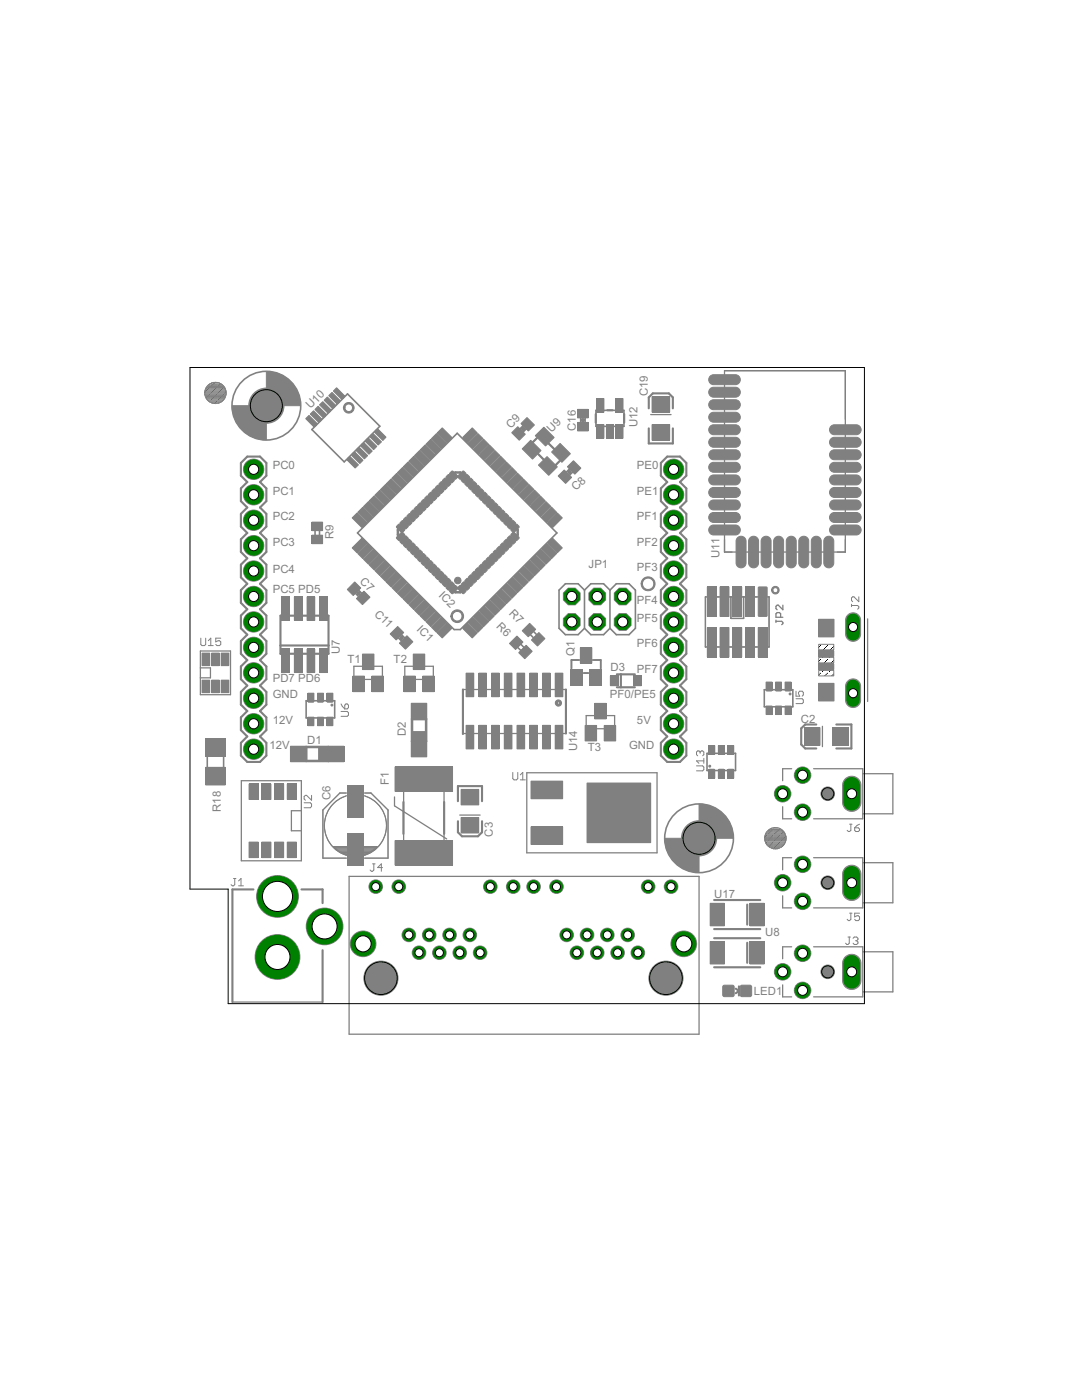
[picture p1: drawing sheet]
<svg xmlns="http://www.w3.org/2000/svg" width="216mm" height="279mm" viewBox="0 0 216 279" stroke-linecap="round" stroke-linejoin="round" font-family="sans-serif">
<defs><g id="words">
<g font-size="2.5" fill="#808080">
<text x="62" y="81.7" transform="rotate(-45 62 81.7)">U10</text>
<text x="129.3" y="79.1" transform="rotate(-90 129.3 79.1)">C19</text>
<text x="101.9" y="85.6" transform="rotate(-45 101.9 85.6)">C9</text>
<text x="110.1" y="86.3" transform="rotate(-45 110.1 86.3)">U9</text>
<text x="114.9" y="86" transform="rotate(-90 114.9 86)">C16</text>
<text x="127.2" y="85.3" transform="rotate(-90 127.2 85.3)">U12</text>
<text x="54.4" y="93.7">PC0</text>
<text x="127.1" y="93.7">PE0</text>
<text x="54.4" y="98.7">PC1</text>
<text x="115" y="98.1" transform="rotate(-45 115 98.1)">C8</text>
<text x="127.1" y="98.7">PE1</text>
<text x="54.4" y="103.8">PC2</text>
<text x="66.5" y="107.6" transform="rotate(-90 66.5 107.6)">R9</text>
<text x="127.1" y="103.8">PF1</text>
<text x="54.4" y="108.9">PC3</text>
<text x="117.5" y="113.4">JP1</text>
<text x="127.1" y="108.9">PF2</text>
<text x="127.1" y="114">PF3</text>
<text x="143.6" y="111.4" transform="rotate(-90 143.6 111.4)">U11</text>
<text x="54.4" y="114.3">PC4</text>
<text x="54.4" y="118.4">PC5 PD5</text>
<text x="71.7" y="116.1" transform="rotate(45 71.7 116.1)">C7</text>
<text x="87.4" y="118.9" transform="rotate(45 87.4 118.9)">IC2</text>
<text x="74.6" y="122.6" transform="rotate(45 74.6 122.6)">C1</text>
<text x="83.1" y="125.7" transform="rotate(45 83.1 125.7)">IC1</text>
<text x="98.9" y="125.1" transform="rotate(45 98.9 125.1)">R6</text>
<text x="101.5" y="122.6" transform="rotate(45 101.5 122.6)">R7</text>
<text x="127.1" y="120.6">PF4</text>
<text x="127.1" y="124.1">PF5</text>
<text x="67.8" y="130.5" transform="rotate(-90 67.8 130.5)">U7</text>
<text x="114.7" y="130.9" transform="rotate(-90 114.7 130.9)">Q1</text>
<text x="127.1" y="129.2">PF6</text>
<text x="54.4" y="136.2">PD7 PD6</text>
<text x="69.3" y="132.4">T1</text>
<text x="78.5" y="132.4">T2</text>
<text x="121.8" y="133.8">D3</text>
<text x="127.1" y="134.3">PF7</text>
<text x="54.4" y="139.4">GND</text>
<text x="121.7" y="139.4">PF0/PE5</text>
<text x="53.8" y="149.5">12V</text>
<text x="54.4" y="144.4">12V</text>
<text x="61.3" y="148.4">D1</text>
<text x="81" y="147" transform="rotate(-90 81 147)">D2</text>
<text x="115.2" y="150" transform="rotate(-90 115.2 150)">U14</text>
<text x="117.3" y="149.8">T3</text>
<text x="125.5" y="149.5">GND</text>
<text x="127.1" y="144.4">5V</text>
<text x="159.8" y="144.2">C2</text>
<text x="66" y="159.7" transform="rotate(-90 66 159.7)">C6</text>
<text x="77.6" y="156.7" transform="rotate(-90 77.6 156.7)">F1</text>
<text x="44" y="162" transform="rotate(-90 44 162)">R18</text>
<text x="98.3" y="167" transform="rotate(-90 98.3 167)">C3</text>
<text x="142.5" y="179.2">U17</text>
<text x="152.7" y="186.8">U8</text>
<text x="150.4" y="198.6">LED1</text>
</g>
</g></defs>
<g fill="#808080" stroke="#808080" stroke-width=".2">
<path d="M141.7 75.1l.7-.3h4.3a.99 .99 0 0 1 1 1 .99 .99 0 0 1-1 1h-4.3a1 1 0 0 1-.9-.6 1 1 0 0 1 .2-1.1z" fill-rule="evenodd"/>
<path d="M141.7 77.6l.7-.3h4.3a.99 .99 0 0 1 1 1 .99 .99 0 0 1-1 1h-4.3a1 1 0 0 1-.9-.7 1 1 0 0 1 .2-1z" fill-rule="evenodd"/>
<path d="M141.7 80.1l.7-.3h4.3a.99 .99 0 0 1 1 1 .99 .99 0 0 1-1 1h-4.3a1 1 0 0 1-.9-.7 1 1 0 0 1 .2-1z" fill-rule="evenodd"/>
<path d="M141.7 82.6l.7-.3h4.3a.99 .99 0 0 1 1 1 .99 .99 0 0 1-1 1h-4.3a1 1 0 0 1-.9-.7 1 1 0 0 1 .2-1z" fill-rule="evenodd"/>
<path d="M141.7 85.1l.7-.3h4.3a.99 .99 0 0 1 1 1 .99 .99 0 0 1-1 1h-4.3a1 1 0 0 1-.9-.7 1 1 0 0 1 .2-1z" fill-rule="evenodd"/>
<path d="M141.7 87.6l.7-.3h4.3a.99 .99 0 0 1 1 1 .99 .99 0 0 1-1 1h-4.3a1 1 0 0 1-.9-.7 1 1 0 0 1 .2-1z" fill-rule="evenodd"/>
<path d="M141.7 90.1l.7-.3h4.3a.99 .99 0 0 1 1 1 .99 .99 0 0 1-1 1h-4.3a1 1 0 0 1-.9-.7 1 1 0 0 1 .2-1z" fill-rule="evenodd"/>
<path d="M141.7 92.6l.7-.3h4.3a.99 .99 0 0 1 1 1 .99 .99 0 0 1-1 1h-4.3a1 1 0 0 1-.9-.7 1 1 0 0 1 .2-1z" fill-rule="evenodd"/>
<path d="M141.7 95.1l.7-.3h4.3a.99 .99 0 0 1 1 1 .99 .99 0 0 1-1 1h-4.3a1 1 0 0 1-.9-.6 1 1 0 0 1 .2-1.1z" fill-rule="evenodd"/>
<path d="M141.7 97.6l.7-.3h4.3a.99 .99 0 0 1 1 1 .99 .99 0 0 1-1 1h-4.3a1 1 0 0 1-.9-.6 1 1 0 0 1 .2-1.1z" fill-rule="evenodd"/>
<path d="M141.7 100.1l.7-.3h4.3a.99 .99 0 0 1 1 1 .99 .99 0 0 1-1 1h-4.3a1 1 0 0 1-.9-.7 1 1 0 0 1 .2-1z" fill-rule="evenodd"/>
<path d="M141.7 102.6l.7-.3h4.3a.99 .99 0 0 1 1 1 .99 .99 0 0 1-1 1h-4.3a1 1 0 0 1-.9-.7 1 1 0 0 1 .2-1z" fill-rule="evenodd"/>
<path d="M141.7 105.1l.7-.3h4.3a.99 .99 0 0 1 1 1 .99 .99 0 0 1-1 1h-4.3a1 1 0 0 1-.9-.7 1 1 0 0 1 .2-1z" fill-rule="evenodd"/>
<path d="M147.2 107.3a1 1 0 0 1 1-.2 1 1 0 0 1 .7 .9v4.3a.99 .99 0 0 1-1 1 .99 .99 0 0 1-1-1v-4.3z" fill-rule="evenodd"/>
<path d="M149.7 107.3a1 1 0 0 1 1-.2 1 1 0 0 1 .7 .9v4.3a.99 .99 0 0 1-1 1 .99 .99 0 0 1-1-1v-4.3z" fill-rule="evenodd"/>
<path d="M152.2 107.3a1 1 0 0 1 1-.2 1 1 0 0 1 .7 .9v4.3a.99 .99 0 0 1-1 1 .99 .99 0 0 1-1-1v-4.3z" fill-rule="evenodd"/>
<path d="M154.7 107.3a1 1 0 0 1 1-.2 1 1 0 0 1 .7 .9v4.3a.99 .99 0 0 1-1 1 .99 .99 0 0 1-1-1v-4.3z" fill-rule="evenodd"/>
<path d="M157.2 107.3a1 1 0 0 1 1.1-.2 1 1 0 0 1 .6 .9v4.3a.99 .99 0 0 1-1 1 .99 .99 0 0 1-1-1v-4.3z" fill-rule="evenodd"/>
<path d="M159.7 107.3a1 1 0 0 1 1.1-.2 1 1 0 0 1 .6 .9v4.3a.99 .99 0 0 1-1 1 .99 .99 0 0 1-1-1v-4.3z" fill-rule="evenodd"/>
<path d="M162.2 107.3a1 1 0 0 1 1.1-.2 1 1 0 0 1 .6 .9v4.3a.99 .99 0 0 1-1 1 .99 .99 0 0 1-1-1v-4.3z" fill-rule="evenodd"/>
<path d="M164.7 107.3a1 1 0 0 1 1-.2 1 1 0 0 1 .7 .9v4.3a.99 .99 0 0 1-1 1 .99 .99 0 0 1-1-1v-4.3z" fill-rule="evenodd"/>
<path d="M165.8 105.1l.7-.3h4.4a.99 .99 0 0 1 .9 1 .99 .99 0 0 1-.9 1h-4.4a1 1 0 0 1-.9-.7 1 1 0 0 1 .2-1z" fill-rule="evenodd"/>
<path d="M165.8 102.6l.7-.3h4.4a.99 .99 0 0 1 .9 1 .99 .99 0 0 1-.9 1h-4.4a1 1 0 0 1-.9-.7 1 1 0 0 1 .2-1z" fill-rule="evenodd"/>
<path d="M165.8 100.1l.7-.3h4.4a.99 .99 0 0 1 .9 1 .99 .99 0 0 1-.9 1h-4.4a1 1 0 0 1-.9-.7 1 1 0 0 1 .2-1z" fill-rule="evenodd"/>
<path d="M165.8 97.6l.7-.3h4.4a.99 .99 0 0 1 .9 1 .99 .99 0 0 1-.9 1h-4.4a1 1 0 0 1-.9-.6 1 1 0 0 1 .2-1.1z" fill-rule="evenodd"/>
<path d="M165.8 95.1l.7-.3h4.4a.99 .99 0 0 1 .9 1 .99 .99 0 0 1-.9 1h-4.4a1 1 0 0 1-.9-.6 1 1 0 0 1 .2-1.1z" fill-rule="evenodd"/>
<path d="M165.8 92.6l.7-.3h4.4a.99 .99 0 0 1 .9 1 .99 .99 0 0 1-.9 1h-4.4a1 1 0 0 1-.9-.7 1 1 0 0 1 .2-1z" fill-rule="evenodd"/>
<path d="M165.8 90.1l.7-.3h4.4a.99 .99 0 0 1 .9 1 .99 .99 0 0 1-.9 1h-4.4a1 1 0 0 1-.9-.7 1 1 0 0 1 .2-1z" fill-rule="evenodd"/>
<path d="M165.8 87.6l.7-.3h4.4a.99 .99 0 0 1 .9 1 .99 .99 0 0 1-.9 1h-4.4a1 1 0 0 1-.9-.7 1 1 0 0 1 .2-1z" fill-rule="evenodd"/>
<path d="M165.8 85.1l.7-.3h4.4a.99 .99 0 0 1 .9 1 .99 .99 0 0 1-.9 1h-4.4a1 1 0 0 1-.9-.7 1 1 0 0 1 .2-1z" fill-rule="evenodd"/>
<path d="M151.4 117.2l1.5-.1 .2 .2v5.5l-.2 .2h-1.4l-.2-.2z" fill-rule="evenodd"/>
<path d="M147.9 196.7l1.7-.1 .3 .2 .1 1.8-.2 .3h-1.8l-.3-.2v-1.7z" fill-rule="evenodd"/>
<path d="M144.4 196.7l1.8-.1 .2 .2 .1 1.8-.2 .3h-1.7l-.3-.2-.1-1.7z" fill-rule="evenodd"/>
<path d="M128.3 115.5a1.4 1.4 0 0 1 2.2 .3 1.4 1.4 0 0 1-.8 2.1 1.4 1.4 0 0 1-1.8-1.4h.3a1.14 1.14 0 0 1 1.6-1 1.14 1.14 0 0 1 .3 1.9 1.14 1.14 0 0 1-1.9-.6v-.3h-.3z" fill-rule="evenodd"/>
<path d="M90.4 122a1.27 1.27 0 0 1 1.9 .4 1.27 1.27 0 0 1-.8 1.8 1.27 1.27 0 0 1-1.5-1.2h.3a.96 .96 0 0 1 1.4-.8 .96 .96 0 0 1 .1 1.6 .96 .96 0 0 1-1.5-.6v-.2h-.3z" fill-rule="evenodd"/>
<path d="M68.9 80.5a1.07 1.07 0 0 1 1.7 .4 1.07 1.07 0 0 1-.8 1.5 1.07 1.07 0 0 1-1.3-1h.3a.76 .76 0 0 1 1.1-.7 .76 .76 0 0 1 .2 1.3 .76 .76 0 0 1-1.2-.4l-.1-.2h-.3z" fill-rule="evenodd"/>
<path d="M154.1 117.3a.76 .76 0 0 1 1.3 0 .76 .76 0 0 1-.4 1.2 .76 .76 0 0 1-1-.7h.2a.51 .51 0 0 1 .8-.4 .51 .51 0 0 1 .1 .8 .51 .51 0 0 1-.9-.2v-.2h-.2z" fill-rule="evenodd"/>
<path d="M111 139.8a.62 .62 0 0 1 1 .2 .62 .62 0 0 1-.4 .9 .62 .62 0 0 1-.8-.6h.4a.23 .23 0 0 1 .3-.2 .23 .23 0 0 1 .1 .4 .23 .23 0 0 1-.4-.1l-.4-.1z" fill-rule="evenodd"/>
<path d="M90.9 115.3a.65 .65 0 0 1 1 .2 .65 .65 0 0 1-.4 1 .65 .65 0 0 1-.8-.6l.7-.2a.15 .15 0 0 1 0 .3 .15 .15 0 0 1-.2-.1h-.5z" fill-rule="evenodd"/>
<path d="M46.3 81h5a1.84 1.84 0 0 0 1.8 1.8v5a6.8 6.8 0 0 1-6.8-6.8z" fill-rule="evenodd"/>
<path d="M53.1 74.1a6.8 6.8 0 0 1 6.8 6.9h-4.9a1.81 1.81 0 0 0-1.9-1.9z" fill-rule="evenodd"/>
<path d="M51.6 79.7a1.98 1.98 0 0 1 3.2 .2 1.98 1.98 0 0 1-1.1 3 1.98 1.98 0 0 1-2.5-1.9h.9a1.07 1.07 0 0 1 1.5-1.1 1.07 1.07 0 0 1 .3 1.8 1.07 1.07 0 0 1-1.8-.5v-.2h-.9l.2-.9z" fill-rule="evenodd"/>
<path d="M132.7 167.3h4.9a1.84 1.84 0 0 0 1.9 1.8v5a6.8 6.8 0 0 1-6.8-6.8z" fill-rule="evenodd"/>
<path d="M139.5 160.5a6.8 6.8 0 0 1 6.8 6.8h-5a1.81 1.81 0 0 0-1.8-1.8z" fill-rule="evenodd"/>
<path d="M138 166a1.99 1.99 0 0 1 3.1 .2 1.99 1.99 0 0 1-1 3 1.99 1.99 0 0 1-2.6-1.9h.9a1.07 1.07 0 0 1 1.5-1.1 1.07 1.07 0 0 1 .3 1.8 1.07 1.07 0 0 1-1.7-.5l-.1-.2h-.9l.2-.9z" fill-rule="evenodd"/>
<circle cx="53.1" cy="81" r="3.3"/>
<circle cx="139.5" cy="167.3" r="3.3"/>
<circle cx="93.7" cy="186.6" r="1.35"/>
<circle cx="89.7" cy="186.6" r="1.35"/>
<circle cx="91.7" cy="190.1" r="1.35"/>
<circle cx="95.8" cy="190.1" r="1.35"/>
<circle cx="85.6" cy="186.6" r="1.35"/>
<circle cx="81.6" cy="186.6" r="1.35"/>
<circle cx="83.6" cy="190.1" r="1.35"/>
<circle cx="87.7" cy="190.1" r="1.35"/>
<circle cx="102.4" cy="177" r="1.35"/>
<circle cx="97.8" cy="177" r="1.35"/>
<circle cx="79.6" cy="177" r="1.35"/>
<circle cx="75" cy="177" r="1.35"/>
<circle cx="125.2" cy="186.6" r="1.35"/>
<circle cx="121.2" cy="186.6" r="1.35"/>
<circle cx="123.2" cy="190.1" r="1.35"/>
<circle cx="127.3" cy="190.1" r="1.35"/>
<circle cx="117.1" cy="186.6" r="1.35"/>
<circle cx="113.1" cy="186.6" r="1.35"/>
<circle cx="115.1" cy="190.1" r="1.35"/>
<circle cx="119.2" cy="190.1" r="1.35"/>
<circle cx="133.9" cy="177" r="1.35"/>
<circle cx="129.3" cy="177" r="1.35"/>
<circle cx="111" cy="177" r="1.35"/>
<circle cx="106.5" cy="177" r="1.35"/>
<circle cx="76" cy="195.2" r="3.4"/>
<circle cx="132.9" cy="195.2" r="3.4"/>
<circle cx="72.5" cy="188.4" r="2.56"/>
<circle cx="136.4" cy="188.4" r="2.56"/>
<circle cx="55.4" cy="191" r="4.5"/>
<circle cx="64.8" cy="184.9" r="3.7"/>
<circle cx="55.4" cy="178.9" r="4.2"/>
<circle cx="165.2" cy="158.4" r="1.35"/>
<circle cx="160.1" cy="162.1" r="1.65"/>
<circle cx="160.1" cy="154.7" r="1.65"/>
<circle cx="156.2" cy="158.4" r="1.65"/>
<circle cx="165.2" cy="194" r="1.35"/>
<circle cx="160.1" cy="197.7" r="1.65"/>
<circle cx="160.1" cy="190.2" r="1.65"/>
<circle cx="156.2" cy="194" r="1.65"/>
<circle cx="165.2" cy="176.2" r="1.35"/>
<circle cx="160.1" cy="179.9" r="1.65"/>
<circle cx="160.1" cy="172.5" r="1.65"/>
<circle cx="156.2" cy="176.2" r="1.65"/>
<circle cx="50.6" cy="93.7" r="2.03"/>
<circle cx="50.6" cy="98.7" r="2.03"/>
<circle cx="50.6" cy="103.8" r="2.03"/>
<circle cx="50.6" cy="108.9" r="2.03"/>
<circle cx="50.6" cy="114" r="2.03"/>
<circle cx="50.6" cy="119" r="2.03"/>
<circle cx="50.6" cy="124.1" r="2.03"/>
<circle cx="50.6" cy="129.2" r="2.03"/>
<circle cx="50.6" cy="134.3" r="2.03"/>
<circle cx="50.6" cy="139.4" r="2.03"/>
<circle cx="50.6" cy="144.4" r="2.03"/>
<circle cx="50.6" cy="149.5" r="2.03"/>
<circle cx="134.4" cy="93.7" r="2.03"/>
<circle cx="134.4" cy="98.7" r="2.03"/>
<circle cx="134.4" cy="103.8" r="2.03"/>
<circle cx="134.4" cy="108.9" r="2.03"/>
<circle cx="134.4" cy="114" r="2.03"/>
<circle cx="134.4" cy="119" r="2.03"/>
<circle cx="134.4" cy="124.1" r="2.03"/>
<circle cx="134.4" cy="129.2" r="2.03"/>
<circle cx="134.4" cy="134.3" r="2.03"/>
<circle cx="134.4" cy="139.4" r="2.03"/>
<circle cx="134.4" cy="144.4" r="2.03"/>
<circle cx="134.4" cy="149.5" r="2.03"/>
<circle cx="157.6" cy="138.5" r=".19"/>
<circle cx="66.2" cy="140.7" r=".19"/>
<circle cx="141.6" cy="152.9" r=".19"/>
</g>
<g fill="#808080" stroke="#808080" stroke-width=".2">
<path d="M72.3 130.5h2.3v3.1h-2.3z"/>
<path d="M74.2 134.9h2.3v3.1h-2.3z"/>
<path d="M70.4 134.9h2.3v3.1h-2.3z"/>
<path d="M168.5 155.6a1.84 1.84 0 0 1 2-.6 1.84 1.84 0 0 1 1.3 1.6v3.7a1.84 1.84 0 0 1-1.8 1.6 1.84 1.84 0 0 1-1.9-1.6v-3.7z"/>
<path d="M168.5 191.1a1.84 1.84 0 0 1 2-.6 1.84 1.84 0 0 1 1.3 1.6v3.7a1.84 1.84 0 0 1-1.8 1.7 1.84 1.84 0 0 1-1.9-1.7v-3.7z"/>
<path d="M57.3 156.5h1.8v3.1h-1.8z"/>
<path d="M54.8 156.5h1.8v3.1h-1.8z"/>
<path d="M52.2 156.5h1.9v3.1h-1.9z"/>
<path d="M49.7 156.5h1.8v3.1h-1.8z"/>
<path d="M49.7 168.1h1.8v3.1h-1.8z"/>
<path d="M52.2 168.1h1.9v3.1h-1.9z"/>
<path d="M54.8 168.1h1.8v3.1h-1.8z"/>
<path d="M57.3 168.1h1.8v3.1h-1.8z"/>
<path d="M106 155.9h6.3v3.5h-6.3z"/>
<path d="M106 165h6.3v3.5h-6.3z"/>
<path d="M117.1 156.3h12.7v11.9h-12.7z"/>
<path d="M92 157.5h3.5v3.1h-3.5z"/>
<path d="M92 163.2h3.5v3h-3.5z"/>
<path d="M58.7 129.5h1.6v4.7h-1.6z"/>
<path d="M58.7 119.1h1.6v4.7h-1.6z"/>
<path d="M56.2 129.5h1.5v4.7h-1.5z"/>
<path d="M61.3 129.5h1.5v4.7h-1.5z"/>
<path d="M63.8 129.5h1.5v4.7h-1.5z"/>
<path d="M56.2 119.1h1.5v4.7h-1.5z"/>
<path d="M61.3 119.1h1.5v4.7h-1.5z"/>
<path d="M63.8 119.1h1.5v4.7h-1.5z"/>
<path d="M62.3 104.2h2.1v1.7h-2.1z"/>
<path d="M62.3 106.8h2.1v1.7h-2.1z"/>
<path d="M69.4 156.8h3.1v6.3h-3.1z"/>
<path d="M69.4 166.4h3.1v6.3h-3.1z"/>
<path d="M71.1 119.5l1.5-1.5 1.2 1.2-1.5 1.5z"/>
<path d="M70.8 116.1l1.2 1.2-1.5 1.6-1.2-1.3z"/>
<path d="M87.2 126.3l1.9-1.9 1 1-1.9 1.9z"/>
<path d="M88 123.3l1 1-1.9 1.9-1-1z"/>
<path d="M86.9 122.2l1 .9-1.9 2-1-1z"/>
<path d="M85.7 121l1 1-1.8 1.9-1.1-1z"/>
<path d="M84.6 119.9l1 1-1.9 1.9-1-1z"/>
<path d="M83.5 118.7l1 1.1-1.9 1.9-1-1.1z"/>
<path d="M80.5 119.5l1.9-1.9 1 1-2 1.9z"/>
<path d="M79.3 118.4l1.9-1.9 1 1-1.9 1.9z"/>
<path d="M80.1 115.4l1 1-1.9 1.9-1-1z"/>
<path d="M79 114.2l1 1-1.9 1.9-1.1-1z"/>
<path d="M77.8 113.1l1 1-1.9 1.9-1-1z"/>
<path d="M76.7 112l1 1-1.9 1.9-1-1z"/>
<path d="M75.6 110.8l1 1-1.9 1.9-1-1z"/>
<path d="M74.4 109.7l1 1-1.9 1.9-1-1z"/>
<path d="M73.3 108.6l1 1-1.9 1.9-1-1z"/>
<path d="M72.2 107.4l1 1.1-1.9 1.8-1-1z"/>
<path d="M101.2 116.5l1.9 1.9-.9 1-2-1.9z"/>
<path d="M99.1 118.6l1-1 1.9 1.9-1 1z"/>
<path d="M98 119.8l1-1.1 1.9 1.9-1 1.1z"/>
<path d="M97.9 119.9l1.9 1.9-1.1 1-1.8-1.9z"/>
<path d="M96.7 121l1.9 1.9-1 1-1.9-1.9z"/>
<path d="M94.6 123.1l1-.9 1.9 1.9-1 1z"/>
<path d="M93.5 124.3l1-1 1.9 1.9-1 1z"/>
<path d="M93.3 124.4l1.9 1.9-1 1-1.9-1.9z"/>
<path d="M102.4 115.4l1.9 1.9-1 1-1.9-1.9z"/>
<path d="M102.5 115.2l1-1 1.9 1.9-1 1z"/>
<path d="M104.6 113.1l2 1.9-1.1 1-1.9-1.9z"/>
<path d="M105.8 112l1.9 1.9-1 1-1.9-1.9z"/>
<path d="M106.9 110.8l1.9 1.9-1 1-1.9-1.9z"/>
<path d="M107 110.7l1-1 1.9 1.9-1 1z"/>
<path d="M109.2 108.6l1.9 1.9-1 1-1.9-1.9z"/>
<path d="M110.3 107.4l1.9 1.9-1 1-1.9-1.8z"/>
<path d="M111.2 102.4l1 1-1.9 1.9-1-1z"/>
<path d="M110.1 101.2l1 1-1.9 1.9-1-1z"/>
<path d="M108.9 100.1l1 1-1.9 1.9-1-1z"/>
<path d="M107.8 99l1 1-1.9 1.9-1-1z"/>
<path d="M106.7 97.8l1 1-1.9 1.9-1-1z"/>
<path d="M105.5 96.7l1.1 1-2 1.9-1-1z"/>
<path d="M104.4 95.6l1 1-1.9 1.9-1-1z"/>
<path d="M103.3 94.4l1 1-1.9 1.9-1-.9z"/>
<path d="M102.2 93.3l.9 1-1.9 1.9-1-1z"/>
<path d="M101 92.2l1 1-1.9 1.9-1-1z"/>
<path d="M99.9 91l1 1.1-1.9 1.9-1-1.1z"/>
<path d="M98.7 89.9l1.1 1-1.9 1.9-1-1z"/>
<path d="M97.6 88.8l1 1-1.9 1.9-1-1z"/>
<path d="M96.5 87.7l1 1-1.9 1.9-1-1z"/>
<path d="M93.5 88.4l1.9-1.9 1 1-1.9 1.9z"/>
<path d="M94.2 85.4l1 1-1.9 1.9-1-1z"/>
<path d="M88.2 85.4l1.9 1.9-1 1-1.9-1.9z"/>
<path d="M87.1 86.5l1.9 1.9-1 1-1.9-1.9z"/>
<path d="M86 87.7l1.9 1.9-1 1-1.9-1.9z"/>
<path d="M84.9 88.8l1.8 1.9-1 1-1.9-1.9z"/>
<path d="M83.7 89.9l1.9 1.9-1 1-1.9-1.9z"/>
<path d="M81.6 92.1l1-1.1 1.9 1.9-1 1.1z"/>
<path d="M81.4 92.2l2 1.9-1 1-1.9-1.9z"/>
<path d="M80.3 93.3l1.9 1.9-1 1-1.9-1.9z"/>
<path d="M79.2 94.4l1.9 2-1 .9-1.9-1.9z"/>
<path d="M78.1 95.6l1.9 1.9-1 1-2-1.9z"/>
<path d="M76.9 96.7l1.9 1.9-1 1-1.9-1.9z"/>
<path d="M75.8 97.8l1.9 1.9-1 1-1.9-1.9z"/>
<path d="M74.7 99l1.9 1.9-1 1-1.9-1.9z"/>
<path d="M73.5 100.1l1.9 1.9-1 1-1.9-1.9z"/>
<path d="M72.4 101.2l1.9 1.9-1 1-1.9-1.9z"/>
<path d="M71.3 102.4l1.9 1.9-1 1-1.9-1.9z"/>
<path d="M79.7 128.4l1.5-1.5 1.2 1.2-1.5 1.5z"/>
<path d="M77.9 126.5l1.5-1.5 1.2 1.2-1.5 1.5z"/>
<path d="M111.8 88.5l2 2.1-1.7 1.7-2-2.1z"/>
<path d="M106.8 87l1.7-1.7 2.1 2-1.7 1.7z"/>
<path d="M105.9 87.9l2 2-1.6 1.7-2.1-2z"/>
<path d="M107.4 92.8l1.8-1.7 2 2.1-1.7 1.7z"/>
<path d="M113.2 93.2l1.2-1.3 1.5 1.5-1.2 1.2z"/>
<path d="M111.4 95l1.2-1.2 1.5 1.5-1.2 1.2z"/>
<path d="M102.1 86.4l1.2-1.2 1.5 1.5-1.2 1.2z"/>
<path d="M103.9 84.5l1.3-1.2 1.4 1.5-1.2 1.2z"/>
<path d="M163.4 131.2h3v1.1h-3z"/>
<path d="M163.4 129.9h3v1.1h-3z"/>
<path d="M163.4 132.5h3v1.1h-3z"/>
<path d="M163.4 133.8h3v1.1h-3z"/>
<path d="M163.4 128.6h3v1.1h-3z"/>
<path d="M163.3 136.4h3.1v3.5h-3.1z"/>
<path d="M163.3 123.6h3.1v3.5h-3.1z"/>
<path d="M169.1 122.9a1.51 1.51 0 0 1 1.6-.5 1.51 1.51 0 0 1 1 1.3v2.9a1.51 1.51 0 0 1-1.5 1.4 1.51 1.51 0 0 1-1.5-1.4v-2.9z"/>
<path d="M169.3 135.8a1.51 1.51 0 0 1 2.4 1v3a1.51 1.51 0 0 1-1.5 1.4 1.51 1.51 0 0 1-1.5-1.4v-3l.2-.5z"/>
<path d="M105 128.8l1.2 1.2-1.5 1.5-1.2-1.2z"/>
<path d="M103.1 126.9l1.3 1.2-1.5 1.5-1.2-1.2z"/>
<path d="M107.5 126.2l1.2 1.2-1.4 1.5-1.3-1.2z"/>
<path d="M104.2 125.9l1.5-1.5 1.2 1.2-1.5 1.5z"/>
<path d="M82.1 148h3.1v3h-3.1z"/>
<path d="M82.1 140.4h3.1v3h-3.1z"/>
<path d="M65.6 148.9h3v3.1h-3z"/>
<path d="M58 148.9h3v3.1h-3z"/>
<path d="M78.8 167.8h11.5v4.8h-11.5z"/>
<path d="M78.8 153.1h11.5v4.8h-11.5z"/>
<path d="M67.2 77.4l1.6 1.6-.7 .7-1.6-1.7z"/>
<path d="M65.6 79l.7-.7 1.6 1.6-.7 .7z"/>
<path d="M65.3 79.2l1.7 1.7-.7 .6-1.6-1.6z"/>
<path d="M63.8 80.8l.6-.6 1.6 1.6-.6 .6z"/>
<path d="M63.5 81.1l1.6 1.6-.6 .6-1.7-1.6z"/>
<path d="M61.9 82.6l.7-.6 1.6 1.6-.7 .6z"/>
<path d="M61 83.5l.7-.6 1.6 1.6-.7 .7z"/>
<path d="M69.3 91.8l.6-.6 1.6 1.6-.6 .6z"/>
<path d="M70.2 90.9l.6-.7 1.6 1.7-.6 .6z"/>
<path d="M71.1 90l.6-.7 1.7 1.6-.7 .7z"/>
<path d="M72 89l.7-.6 1.6 1.6-.7 .7z"/>
<path d="M72.9 88.1l.7-.6 1.6 1.6-.7 .6z"/>
<path d="M73.9 87.2l.6-.6 1.6 1.6-.6 .6z"/>
<path d="M74.8 86.3l.6-.7 1.6 1.6-.6 .7z"/>
<path d="M119.1 84.8h1.4v2.7h-1.4z"/>
<path d="M121 84.8h1.4v2.7h-1.4z"/>
<path d="M122.9 84.8h1.4v2.7h-1.4z"/>
<path d="M122.9 79.5h1.4v2.8h-1.4z"/>
<path d="M119.1 79.5h1.4v2.8h-1.4z"/>
<path d="M130.1 84.8h3.5v3h-3.5z"/>
<path d="M130.1 79.2h3.5v3.1h-3.5z"/>
<path d="M115.3 84.3h2.1v1.7h-2.1z"/>
<path d="M115.3 81.7h2.1v1.7h-2.1z"/>
<path d="M151.3 125.2h1.8v5.9h-1.8z"/>
<path d="M148.8 117.1h1.7v5.9h-1.7z"/>
<path d="M148.8 125.2h1.7v5.9h-1.7z"/>
<path d="M146.2 117.1h1.8v5.9h-1.8z"/>
<path d="M146.2 125.2h1.8v5.9h-1.8z"/>
<path d="M143.7 117.1h1.8v5.9h-1.8z"/>
<path d="M143.7 125.2h1.8v5.9h-1.8z"/>
<path d="M141.1 117.1h1.8v5.9h-1.8z"/>
<path d="M141.1 125.2h1.8v5.9h-1.8z"/>
<path d="M82.5 130.5h2.3v3.1h-2.3z"/>
<path d="M84.4 134.9h2.3v3.1h-2.3z"/>
<path d="M80.6 134.9h2.3v3.1h-2.3z"/>
<path d="M168.5 173.3a1.84 1.84 0 0 1 2-.6 1.84 1.84 0 0 1 1.3 1.6v3.8a1.84 1.84 0 0 1-1.8 1.6 1.84 1.84 0 0 1-1.9-1.6v-3.8z"/>
<path d="M156.7 136.1h1.1v1.7h-1.1z"/>
<path d="M154.7 136.1h1.2v1.7h-1.2z"/>
<path d="M152.9 136.1h1.2v1.7h-1.2z"/>
<path d="M152.9 140.9h1.2v1.7h-1.2z"/>
<path d="M154.7 140.9h1.2v1.7h-1.2z"/>
<path d="M156.7 140.9h1.1v1.7h-1.1z"/>
<path d="M65.2 138.3h1.2v1.7h-1.2z"/>
<path d="M63.4 138.3h1.1v1.7h-1.1z"/>
<path d="M61.4 138.3h1.2v1.7h-1.2z"/>
<path d="M61.4 143.1h1.2v1.7h-1.2z"/>
<path d="M63.4 143.1h1.1v1.7h-1.1z"/>
<path d="M65.2 143.1h1.2v1.7h-1.2z"/>
<path d="M141.4 153.6h1.2v1.7h-1.2z"/>
<path d="M143.3 153.6h1.2v1.7h-1.2z"/>
<path d="M145.2 153.6h1.2v1.7h-1.2z"/>
<path d="M145.2 148.8h1.2v1.7h-1.2z"/>
<path d="M143.3 148.8h1.2v1.7h-1.2z"/>
<path d="M141.4 148.8h1.2v1.7h-1.2z"/>
<path d="M166.1 145.2h3.1v3.5h-3.1z"/>
<path d="M160.5 145.2h3.1v3.5h-3.1z"/>
<path d="M110.8 134.3h1.5v4.7h-1.5z"/>
<path d="M108.2 134.3h1.6v4.7h-1.6z"/>
<path d="M105.7 134.3h1.5v4.7h-1.5z"/>
<path d="M103.2 134.3h1.5v4.7h-1.5z"/>
<path d="M103.2 144.8h1.5v4.7h-1.5z"/>
<path d="M105.7 144.8h1.5v4.7h-1.5z"/>
<path d="M108.2 144.8h1.6v4.7h-1.6z"/>
<path d="M110.8 144.8h1.5v4.7h-1.5z"/>
<path d="M100.6 134.3h1.6v4.7h-1.6z"/>
<path d="M98.1 134.3h1.5v4.7h-1.5z"/>
<path d="M95.5 134.3h1.6v4.7h-1.6z"/>
<path d="M93 134.3h1.5v4.7h-1.5z"/>
<path d="M93 144.8h1.5v4.7h-1.5z"/>
<path d="M95.5 144.8h1.6v4.7h-1.6z"/>
<path d="M98.1 144.8h1.5v4.7h-1.5z"/>
<path d="M100.6 144.8h1.6v4.7h-1.6z"/>
<path d="M40.3 135.7h1.5v2.5h-1.5z"/>
<path d="M42.2 135.7h1.6v2.5h-1.6z"/>
<path d="M44.1 135.7h1.6v2.5h-1.6z"/>
<path d="M44.1 130.3h1.6v2.5h-1.6z"/>
<path d="M42.2 130.3h1.6v2.5h-1.6z"/>
<path d="M40.3 130.3h1.5v2.5h-1.5z"/>
<path d="M41 153.1h3.9v3.6h-3.9z"/>
<path d="M41 147.4h3.9v3.6h-3.9z"/>
<path d="M91.7 116.9h.3l1 1-.5 .6-1.1-1v-.3z"/>
<path d="M92.5 116.2h.2l1 .9v.3l-.4 .4h-.3l-.9-1v-.3z"/>
<path d="M93.2 115.4h.2l1 1.1-.5 .6-1.1-1v-.3z"/>
<path d="M93.9 114.7h.2l1 1v.3l-.5 .4-1.1-1.1z"/>
<path d="M94.6 114h.2l1 1v.3l-.4 .3h-.3l-.9-.9v-.3z"/>
<path d="M95.3 113.3h.2l1 1.1-.5 .6-1.1-1v-.3z"/>
<path d="M96 112.6h.2l1 1v.2l-.5 .5-1.1-1.1z"/>
<path d="M96.7 111.9h.2l1 1-.5 .6-1.1-.9v-.3z"/>
<path d="M97.4 111.2h.3l.9 1v.2l-.5 .4-1.1-1z"/>
<path d="M98.1 110.5h.3l.9 .9v.3l-.4 .4h-.2l-1-1v-.2z"/>
<path d="M98.8 109.8h.3l1 1-.6 .6-1.1-1v-.2z"/>
<path d="M99.5 109.1h.3l.9 .9v.3l-.4 .4-1.2-1.1z"/>
<path d="M100.2 108.4h.3l.9 .9v.3l-.4 .4h-.2l-1-1v-.2z"/>
<path d="M100.9 107.7h.3l1 .9v.3l-.5 .4-1.2-1.1z"/>
<path d="M101.6 107h.3l1 1-.4 .6h-.3l-.9-1v-.2z"/>
<path d="M102.3 106.3h.3l1 1-.5 .6-1.1-1v-.3z"/>
<path d="M102.9 104.6h.3l.4 .6-1 1h-.3l-.3-.4v-.2z"/>
<path d="M102.2 103.9h.3l.4 .6-1.2 1.1-.5-.6z"/>
<path d="M101.5 103.2h.2l.5 .4v.3l-1 .9h-.3l-.4-.6z"/>
<path d="M100.8 102.5h.2l.5 .6-1.2 1-.5-.6z"/>
<path d="M100.1 101.8h.3l.3 .4v.2l-1.1 1-.5-.6z"/>
<path d="M99.4 101.1h.2l.5 .6-1 1h-.3l-.4-.4v-.3z"/>
<path d="M98.7 100.4h.2l.5 .5-1.2 1.1-.5-.6z"/>
<path d="M98 99.7h.1l.5 .4v.2l-.9 1h-.3l-.4-.6z"/>
<path d="M97.3 99h.2l.4 .5-1.1 1.1-.5-.4v-.3z"/>
<path d="M96.6 98.3h.2l.4 .4v.2l-1.1 1-.5-.6z"/>
<path d="M94.9 98.5l1-1 .6 .5-1 1.2h-.2l-.4-.4z"/>
<path d="M95.1 96.9h.3l.4 .5-1.1 1.1-.6-.6z"/>
<path d="M94.4 96.2l.2-.1 .5 .4v.3l-1 .9h-.2l-.4-.5z"/>
<path d="M93.7 95.4h.3l.4 .6-1.2 1.1-.4-.5v-.2z"/>
<path d="M93 94.7h.3l.4 .4v.3l-1.2 1-.5-.6z"/>
<path d="M91.4 95l1-1 .6 .5-1 1.1h-.3l-.3-.4z"/>
<path d="M90.1 94h.3l.9 1v.2l-.4 .4h-.2l-1-.9v-.3z"/>
<path d="M89.4 94.7h.3l1 1.1-.6 .6-1.1-1v-.3z"/>
<path d="M88.7 95.4h.3l.9 1v.2l-.4 .5-1.2-1.1z"/>
<path d="M88 96.2h.3l.9 1-.4 .5h-.2l-1-.9v-.3z"/>
<path d="M87.3 96.9h.2l1 1-.5 .6-1.1-1.1z"/>
<path d="M86.6 97.6h.2l1 .9v.3l-.4 .4h-.3l-.9-1v-.2z"/>
<path d="M85.9 98.3h.2l1 1-.5 .6-1.1-1v-.2z"/>
<path d="M85.2 99h.2l1 .9v.3l-.5 .4-1.1-1.1z"/>
<path d="M84.5 99.7h.2l1 1-.4 .6h-.3l-.9-1v-.2z"/>
<path d="M83.8 100.4h.2l1 1-.5 .6-1.2-1.1z"/>
<path d="M83.1 101.1h.2l1 .9v.3l-.4 .4h-.3l-.9-1v-.2z"/>
<path d="M82.3 101.8h.3l1 1-.5 .6-1.1-1v-.2z"/>
<path d="M81.6 102.5h.3l.9 1v.2l-.4 .4-1.2-1z"/>
<path d="M80.9 103.2h.3l1 1-.5 .6h-.2l-1-.9v-.3z"/>
<path d="M80.2 103.9h.3l1 1.1-.5 .6-1.2-1.1z"/>
<path d="M79.5 104.6h.3l.9 1v.2l-.4 .4h-.2l-1-.9v-.3z"/>
<path d="M80.1 106.3h.2l.5 .5-1.2 1.1-.5-.6z"/>
<path d="M80.8 107h.2l.5 .5-1 1.1h-.3l-.4-.6z"/>
<path d="M81.5 107.7h.2l.5 .5-1.2 1.1-.5-.4v-.3z"/>
<path d="M82.2 108.4h.3l.3 .4v.2l-.9 1h-.3l-.4-.6z"/>
<path d="M82.9 109.1h.3l.4 .5-1.2 1.1-.4-.4v-.3z"/>
<path d="M83.6 109.8h.3l.4 .6-1.2 1-.5-.6z"/>
<path d="M83.4 111.4l1-.9 .6 .5-1 1.1h-.2l-.4-.4z"/>
<path d="M85 111.2h.3l.4 .6-1.2 1-.4-.4v-.2z"/>
<path d="M85.7 111.9h.3l.4 .4v.3l-1.1 .9-.5-.6z"/>
<path d="M86.4 112.6h.3l.4 .6-1.1 1.1-.5-.5v-.2z"/>
<path d="M87.1 113.3h.3l.4 .6-1.1 1.1-.5-.6z"/>
<path d="M86.9 115l1-1 .6 .5-1 1.1h-.2l-.4-.3z"/>
<path d="M88.6 114.7h.2l.4 .6-1.1 1.1-.5-.4v-.3z"/>
<path d="M89.3 115.4h.2l.4 .4v.3l-1.1 1-.5-.6z"/>
<path d="M90 116.2h.2l.5 .5-1 1.1h-.3l-.4-.4v-.3z"/>
<path d="M90.7 116.9h.2l.4 .3v.3l-1.1 1-.5-.6z"/>
<path d="M118.7 140.4h2.2v3.1h-2.2z"/>
<path d="M120.6 144.8h2.3v3.1h-2.3z"/>
<path d="M116.8 144.8h2.2v3.1h-2.2z"/>
<path d="M113.9 133.7h2.3v3.1h-2.3z"/>
<path d="M117.7 133.7h2.3v3.1h-2.3z"/>
<path d="M115.8 129.3h2.3v3.1h-2.3z"/>
<path d="M121.8 134.9h1.6v1.9h-1.6z"/>
<path d="M126.4 134.9h1.6v1.9h-1.6z"/>
<path d="M40.9 78.3l.2 .1v.5l-.2-.1z"/>
<path d="M40.9 78.7h.2l.1 .5h-.2z"/>
<path d="M41 79h.2l.2 .5h-.2z"/>
<path d="M41.1 79.4l.2-.1 .3 .5h-.2z"/>
<path d="M41.3 79.7l.2-.1 .3 .4-.1 .1z"/>
<path d="M41.6 79.8l.5 .3v.2l-.5-.3z"/>
<path d="M41.9 80.1l.5 .1v.2l-.5-.2z"/>
<path d="M42.2 80.2l.5 .1 .1 .2-.6-.1z"/>
<path d="M42.5 80.3h.6v.2h-.5z"/>
<path d="M42.9 80.3h.5l.1 .1-.6 .1z"/>
<path d="M43.2 80.3l.5-.1 .1 .1-.5 .2z"/>
<path d="M43.6 80.2l.4-.2 .1 .2-.4 .2z"/>
<path d="M43.9 80.1l.4-.3 .1 .1-.4 .4z"/>
<path d="M44.5 79.6l.1 .2-.4 .3v-.2z"/>
<path d="M44.7 79.3l.2 .1-.4 .4-.1-.1z"/>
<path d="M44.8 79l.2 .1-.3 .4-.1-.1z"/>
<path d="M44.9 78.7h.2l-.2 .5-.2-.1z"/>
<path d="M44.9 78.4h.2l-.1 .5-.2-.1z"/>
<path d="M44.9 78h.2l-.1 .5h-.1z"/>
<path d="M44.8 77.6l.2 .1v.5h-.1z"/>
<path d="M44.6 77.3h.2l.2 .5-.2 .1z"/>
<path d="M44.4 77.1l.2-.1 .3 .5-.2 .1z"/>
<path d="M44.2 76.9l.1-.1 .3 .4-.1 .1z"/>
<path d="M43.9 76.6l.5 .2-.1 .2-.4-.2z"/>
<path d="M43.6 76.4l.5 .2v.2l-.5-.2z"/>
<path d="M43.2 76.4h.6v.2h-.6z"/>
<path d="M42.9 76.4l.5-.1 .1 .2-.6 .1z"/>
<path d="M42.6 76.3h.4l.1 .2-.5 .1z"/>
<path d="M42.2 76.4l.5-.1 .1 .2-.5 .2z"/>
<path d="M41.9 76.6l.4-.2 .1 .1-.4 .3z"/>
<path d="M41.6 76.8l.4-.2 .1 .1-.4 .3z"/>
<path d="M41.3 77.1l.4-.3 .1 .1-.3 .4z"/>
<path d="M41.4 77l.2 .2-.4 .4-.1-.2z"/>
<path d="M41.2 77.3l.2 .1-.3 .5-.1-.2z"/>
<path d="M41 77.7h.2l-.2 .5-.1-.1z"/>
<path d="M40.9 78h.2l-.1 .5h-.1z"/>
<path d="M42.3 80.3l1.3-.1 .1 .2-1.3 .1z"/>
<path d="M41.9 80h2.2l.1 .2h-2.3z"/>
<path d="M41.5 79.8h2.9l.1 .1-2.9 .1z"/>
<path d="M41.3 79.6l3.3-.1 .1 .2-3.3 .1z"/>
<path d="M41.1 79.4l3.6-.1 .1 .2-3.6 .1z"/>
<path d="M41 79.2l3.9-.1v.2l-3.8 .1z"/>
<path d="M41 79l3.9-.1 .1 .1-4 .1z"/>
<path d="M40.9 78.7h4.1l.1 .1-4.1 .1z"/>
<path d="M40.9 78.5l4.1-.1 .1 .2-4.1 .1z"/>
<path d="M40.9 78.3l4.1-.1 .1 .2-4.1 .1z"/>
<path d="M40.9 78.1l4.1-.1 .1 .1-4.1 .1z"/>
<path d="M40.9 77.9l4.1-.1v.1l-4 .1z"/>
<path d="M41 77.6l3.9-.1 .1 .2-3.9 .1z"/>
<path d="M41.1 77.4l3.7-.1 .1 .2-3.7 .1z"/>
<path d="M41.3 77.2l3.3-.1 .1 .2h-3.3z"/>
<path d="M41.5 77l2.9-.1 .1 .1-2.9 .1z"/>
<path d="M41.7 76.7l2.5-.1v.2l-2.4 .1z"/>
<path d="M42.1 76.5l1.7-.1v.2l-1.6 .1z"/>
<path d="M152.7 167.2h.1v.6l-.2-.1z"/>
<path d="M152.7 167.5l.1 .1 .1 .5h-.2z"/>
<path d="M152.7 167.9h.2l.2 .5h-.2z"/>
<path d="M152.9 168.2h.2l.2 .5h-.2z"/>
<path d="M153.1 168.5l.1-.1 .4 .5-.2 .1z"/>
<path d="M153.4 168.7l.4 .2v.2l-.5-.2z"/>
<path d="M153.6 168.9l.5 .2v.2l-.5-.2z"/>
<path d="M153.9 169.1l.6 .1v.2l-.6-.1z"/>
<path d="M154.2 169.2h.6l.1 .2h-.6z"/>
<path d="M154.7 169.2l.4-.1 .1 .2-.5 .1z"/>
<path d="M155 169.2l.4-.2 .1 .2-.5 .2z"/>
<path d="M155.3 169.1l.4-.2 .2 .1-.5 .3z"/>
<path d="M155.6 168.9l.4-.2 .1 .1-.4 .3z"/>
<path d="M156.2 168.4l.2 .2-.4 .4-.1-.2z"/>
<path d="M156.4 168.2l.2 .1-.4 .4-.1-.1z"/>
<path d="M156.5 167.9l.2 .1-.3 .4-.1-.1z"/>
<path d="M156.6 167.6h.2l-.2 .5-.1-.1z"/>
<path d="M156.6 167.2l.2 .1-.1 .5-.1-.1z"/>
<path d="M156.6 166.8l.2 .1v.5h-.2z"/>
<path d="M156.5 166.5h.2l.1 .5h-.2z"/>
<path d="M156.3 166.2h.2l.2 .5h-.2z"/>
<path d="M156.1 165.9h.2l.2 .5h-.1z"/>
<path d="M155.9 165.7l.1-.1 .4 .5h-.2z"/>
<path d="M155.6 165.5l.5 .2v.2l-.5-.2z"/>
<path d="M155.3 165.3l.5 .2v.2l-.5-.2z"/>
<path d="M155 165.2l.5 .1v.2l-.5-.1z"/>
<path d="M154.6 165.2h.5l.1 .2h-.5z"/>
<path d="M154.3 165.2h.5l.1 .1-.6 .2z"/>
<path d="M153.9 165.3l.5-.1 .1 .2-.5 .1z"/>
<path d="M153.6 165.5l.4-.2 .2 .1-.5 .3z"/>
<path d="M153.3 165.7l.4-.3 .1 .1-.3 .4z"/>
<path d="M153.1 166l.3-.4 .2 .1-.4 .4z"/>
<path d="M153.1 165.9l.2 .1-.3 .4-.1-.1z"/>
<path d="M152.9 166.2l.2 .1-.3 .4-.1-.1z"/>
<path d="M152.7 166.5l.3 .1-.2 .5-.2-.1z"/>
<path d="M152.6 166.9h.3l-.1 .5-.2-.1z"/>
<path d="M154 169.2l1.3-.1 .1 .1-1.3 .1z"/>
<path d="M153.6 168.8h2.2l.1 .2-2.3 .1z"/>
<path d="M153.2 168.7l2.9-.1 .1 .2-2.9 .1z"/>
<path d="M153 168.5l3.3-.1 .1 .2-3.3 .1z"/>
<path d="M153 168.2h3.5l.1 .2h-3.6z"/>
<path d="M152.8 168h3.8l.1 .1-3.9 .1z"/>
<path d="M152.7 167.8l4-.1 .1 .2-4 .1z"/>
<path d="M152.6 167.6l4.1-.1 .1 .2-4.1 .1z"/>
<path d="M152.6 167.4l4.1-.1 .1 .2-4.1 .1z"/>
<path d="M152.7 167.1h4.1v.1l-4.1 .1z"/>
<path d="M152.6 166.9h4.1l.1 .1-4.1 .1z"/>
<path d="M152.7 166.7l4-.1 .1 .2-4 .1z"/>
<path d="M152.8 166.4h3.8l.1 .2-3.9 .1z"/>
<path d="M152.8 166.3l3.7-.1 .1 .1-3.7 .1z"/>
<path d="M153 166.1l3.4-.1v.1l-3.3 .1z"/>
<path d="M153.2 165.8l2.9-.1 .1 .2-2.9 .1z"/>
<path d="M153.5 165.6l2.4-.1 .1 .2-2.4 .1z"/>
<path d="M153.9 165.4l1.6-.1 .1 .2h-1.6z"/>
<path d="M141.7 187.9h2.8v4.5h-2.8z"/>
<path d="M149.6 187.9h2.9v4.5h-2.9z"/>
<path d="M141.7 180.3h2.8v4.5h-2.8z"/>
<path d="M149.6 180.3h2.9v4.5h-2.9z"/>
<path d="M82.2 146h2.7v1.8h-2.7z"/>
<path d="M63.6 149.2h1.8v2.7h-1.8z"/>
<path d="M73 131.7h.9v1.2h-.9z"/>
<path d="M74.9 135.7h.9v1.2h-.9z"/>
<path d="M71.1 135.7h1v1.2h-1z"/>
<path d="M123.7 118.5h1.1v1h-1.1z"/>
<path d="M123.7 123.6h1.1v1h-1.1z"/>
<path d="M118.7 123.6h1v1h-1z"/>
<path d="M118.7 118.5h1v1h-1z"/>
<path d="M113.6 123.6h1v1h-1z"/>
<path d="M113.6 118.5h1v1h-1z"/>
<path d="M56.5 130.7h.9v2.2h-.9z"/>
<path d="M59 130.7h1v2.2h-1z"/>
<path d="M61.6 130.7h.9v2.2h-.9z"/>
<path d="M64.1 130.7h1v2.2h-1z"/>
<path d="M64.1 120.5h1v2.2h-1z"/>
<path d="M61.6 120.5h.9v2.2h-.9z"/>
<path d="M59 120.5h1v2.2h-1z"/>
<path d="M56.5 120.5h.9v2.2h-.9z"/>
<path d="M62.7 105.2h1.2v.6h-1.2z"/>
<path d="M62.7 106.9h1.2v.6h-1.2z"/>
<path d="M70.2 170.9h1.4v1.1h-1.4z"/>
<path d="M70.2 157.5h1.4v1.1h-1.4z"/>
<path d="M72.3 118.3l.5 .5-.9 .8-.4-.4z"/>
<path d="M71.2 117.2l.4 .4-.8 .9-.4-.5z"/>
<path d="M92.5 125.2l.6-.7 1.6 1.6-.7 .6z"/>
<path d="M94.2 123.4l1.6 1.5-.7 .7-1.5-1.6z"/>
<path d="M95.4 122.3l1.5 1.5-.6 .7-1.6-1.6z"/>
<path d="M95.8 121.8l.7-.7 1.5 1.6-.6 .6z"/>
<path d="M97.6 120l1.6 1.5-.7 .7-1.5-1.6z"/>
<path d="M98.1 119.5l.7-.6 1.5 1.5-.6 .7z"/>
<path d="M99.9 117.7l1.5 1.6-.6 .6-1.5-1.5z"/>
<path d="M100.4 117.2l.6-.6 1.6 1.6-.7 .6z"/>
<path d="M102.2 115.5l1.5 1.5-.7 .7-1.5-1.6z"/>
<path d="M103.3 114.3l1.5 1.6-.6 .6-1.6-1.5z"/>
<path d="M103.8 113.9l.6-.7 1.6 1.6-.7 .6z"/>
<path d="M105.5 112.1l1.6 1.5-.7 .7-1.5-1.6z"/>
<path d="M106 111.6l.7-.6 1.5 1.5-.6 .6z"/>
<path d="M107.8 109.8l1.5 1.6-.6 .6-1.5-1.5z"/>
<path d="M108.3 109.3l.6-.6 1.6 1.5-.7 .7z"/>
<path d="M110.1 107.5l1.5 1.6-.6 .6-1.6-1.5z"/>
<path d="M109.4 104.5l1.6-1.6 .6 .7-1.6 1.5z"/>
<path d="M109.8 101.8l.7 .6-1.6 1.6-.6-.6z"/>
<path d="M107.1 102.2l1.6-1.5 .6 .6-1.5 1.6z"/>
<path d="M106 101.1l1.5-1.6 .7 .7-1.5 1.5z"/>
<path d="M104.9 100l1.5-1.6 .7 .7-1.6 1.5z"/>
<path d="M103.8 98.8l1.5-1.5 .6 .6-1.5 1.6z"/>
<path d="M102.6 97.7l1.6-1.5 .6 .6-1.5 1.5z"/>
<path d="M101.5 96.6l1.5-1.6 .7 .7-1.6 1.5z"/>
<path d="M100.4 95.4l1.5-1.5 .7 .6-1.6 1.6z"/>
<path d="M100.8 92.8l.6 .6-1.5 1.6-.7-.7z"/>
<path d="M98.1 93.2l1.5-1.6 .7 .7-1.6 1.5z"/>
<path d="M97 92.1l1.5-1.6 .6 .6-1.5 1.6z"/>
<path d="M97.4 89.4l.6 .6-1.5 1.6-.7-.7z"/>
<path d="M94.7 89.8l1.5-1.6 .7 .7-1.5 1.5z"/>
<path d="M93.6 88.6l1.5-1.5 .7 .7-1.6 1.5z"/>
<path d="M92.4 87.5l1.6-1.5 .6 .6-1.5 1.6z"/>
<path d="M87.8 86.6l.7-.6 1.5 1.5-.6 .7z"/>
<path d="M87.3 87.1l1.6 1.6-.7 .6-1.5-1.5z"/>
<path d="M85.6 88.9l.6-.6 1.6 1.5-.7 .6z"/>
<path d="M85.1 89.4l1.5 1.5-.6 .7-1.6-1.6z"/>
<path d="M83.3 91.2l.6-.7 1.6 1.6-.7 .6z"/>
<path d="M82.2 92.3l.6-.6 1.5 1.5-.6 .6z"/>
<path d="M81 93.4l.7-.6 1.5 1.5-.6 .7z"/>
<path d="M79.9 94.6l.7-.7 1.5 1.6-.7 .6z"/>
<path d="M79.4 95l1.6 1.6-.7 .6-1.5-1.5z"/>
<path d="M77.6 96.8l.7-.6 1.5 1.5-.6 .7z"/>
<path d="M77.2 97.3l1.5 1.5-.6 .7-1.6-1.5z"/>
<path d="M75.4 99.1l.6-.7 1.6 1.6-.7 .6z"/>
<path d="M74.3 100.2l.6-.6 1.5 1.5-.6 .6z"/>
<path d="M73.1 101.3l.7-.6 1.5 1.5-.6 .7z"/>
<path d="M72 102.5l.6-.7 1.6 1.6-.7 .6z"/>
<path d="M71.5 103l1.5 1.5-.6 .7-1.5-1.6z"/>
<path d="M70.9 109.1l1.5-1.5 .7 .6-1.6 1.6z"/>
<path d="M72 110.3l1.6-1.6 .6 .6-1.6 1.6z"/>
<path d="M73.1 111.4l1.6-1.6 .6 .7-1.5 1.5z"/>
<path d="M74.3 112.5l1.5-1.5 .7 .6-1.6 1.6z"/>
<path d="M75.4 113.6l1.5-1.5 .7 .7-1.5 1.5z"/>
<path d="M78.1 113.2l.6 .7-1.5 1.5-.7-.6z"/>
<path d="M77.7 115.9l1.5-1.5 .7 .6-1.6 1.5z"/>
<path d="M78.8 117l1.5-1.5 .7 .6-1.6 1.6z"/>
<path d="M79.9 118.2l1.6-1.6 .6 .7-1.5 1.5z"/>
<path d="M81 119.3l1.6-1.5 .6 .6-1.5 1.6z"/>
<path d="M82.2 120.4l1.5-1.5 .7 .6-1.6 1.6z"/>
<path d="M83.3 121.6l1.6-1.6 .6 .7-1.5 1.5z"/>
<path d="M84.5 122.7l1.5-1.6 .6 .7-1.5 1.5z"/>
<path d="M87.1 122.3l.7 .6-1.6 1.6-.6-.7z"/>
<path d="M88.2 123.4l.7 .7-1.5 1.5-.7-.7z"/>
<path d="M87.8 126.1l1.6-1.6 .6 .7-1.5 1.5z"/>
<path d="M80.9 127.2l.4 .5-.8 .8-.4-.4z"/>
<path d="M79.8 126.1l.4 .4-.9 .9-.4-.5z"/>
<path d="M113.6 93.4l.4-.4 .9 .9-.5 .4z"/>
<path d="M112.4 94.6l.4-.5 .9 .9-.4 .4z"/>
<path d="M103.6 85.5l.9 .9-.5 .4-.8-.8z"/>
<path d="M104.3 84.8l.5-.4 .8 .8-.4 .5z"/>
<path d="M104.7 129.1l.5 .5-.9 .8-.4-.4z"/>
<path d="M103.6 128l.4 .4-.9 .9-.4-.5z"/>
<path d="M106.4 127.4l.9-.8 .4 .4-.9 .9z"/>
<path d="M106.1 125.5l.4 .4-.8 .8-.4-.4z"/>
<path d="M82.8 148.1h1.7v1.5h-1.7z"/>
<path d="M82.8 141.8h1.7v1.5h-1.7z"/>
<path d="M65.7 149.6h1.5v1.7h-1.5z"/>
<path d="M59.4 149.6h1.5v1.7h-1.5z"/>
<path d="M67.5 78.1l1.2 1.2-.3 .3-1.2-1.2z"/>
<path d="M66.3 79.3l.3-.3 1.2 1.2-.3 .3z"/>
<path d="M65.7 79.9l1.1 1.2-.2 .3-1.2-1.2z"/>
<path d="M64.5 81.1l.2-.2 1.2 1.1-.3 .3z"/>
<path d="M63.5 82.1l.3-.3 1.2 1.2-.3 .2z"/>
<path d="M62.9 82.7l1.2 1.2-.3 .3-1.2-1.2z"/>
<path d="M61.7 83.9l.3-.3 1.2 1.2-.3 .3z"/>
<path d="M69.3 91.5l.3-.3 1.2 1.2-.3 .3z"/>
<path d="M70.3 90.6l.2-.3 1.2 1.2-.3 .3z"/>
<path d="M71.5 89.4l1.1 1.2-.2 .3-1.2-1.2z"/>
<path d="M72.1 88.8l.3-.3 1.2 1.2-.3 .3z"/>
<path d="M73.3 87.6l1.2 1.2-.3 .2-1.2-1.1z"/>
<path d="M73.9 86.9l.3-.2 1.2 1.1-.3 .3z"/>
<path d="M75.1 85.7l1.2 1.2-.2 .3-1.2-1.2z"/>
<path d="M119.3 85.2h1v1.3h-1z"/>
<path d="M121.2 85.2h1v1.3h-1z"/>
<path d="M123.1 85.2h1v1.3h-1z"/>
<path d="M123.1 80.5h1v1.3h-1z"/>
<path d="M119.3 80.5h1v1.3h-1z"/>
<path d="M115.7 84.3h1.2v.6h-1.2z"/>
<path d="M115.7 82.7h1.2v.6h-1.2z"/>
<path d="M83.1 131.7h1v1.2h-1z"/>
<path d="M85 135.7h1v1.2h-1z"/>
<path d="M81.3 135.7h.9v1.2h-.9z"/>
<path d="M50.1 123.6h1v1h-1z"/>
<path d="M50.1 118.5h1v1h-1z"/>
<path d="M50.1 113.5h1v1h-1z"/>
<path d="M50.1 108.4h1v1h-1z"/>
<path d="M50.1 103.3h1v1h-1z"/>
<path d="M50.1 98.2h1v1.1h-1z"/>
<path d="M50.1 93.2h1v1h-1z"/>
<path d="M50.1 128.7h1v1h-1z"/>
<path d="M50.1 133.8h1v1h-1z"/>
<path d="M50.1 138.9h1v1h-1z"/>
<path d="M50.1 143.9h1v1h-1z"/>
<path d="M50.1 149h1v1h-1z"/>
<path d="M133.9 123.6h1v1h-1z"/>
<path d="M133.9 118.5h1v1h-1z"/>
<path d="M133.9 113.5h1v1h-1z"/>
<path d="M133.9 108.4h1v1h-1z"/>
<path d="M133.9 103.3h1v1h-1z"/>
<path d="M133.9 98.2h1v1.1h-1z"/>
<path d="M133.9 93.2h1v1h-1z"/>
<path d="M133.9 128.7h1v1h-1z"/>
<path d="M133.9 133.8h1v1h-1z"/>
<path d="M133.9 138.9h1v1h-1z"/>
<path d="M133.9 143.9h1v1h-1z"/>
<path d="M133.9 149h1v1h-1z"/>
<path d="M156.7 136.7h1.1v1.2h-1.1z"/>
<path d="M154.8 136.7h1.1v1.2h-1.1z"/>
<path d="M153 136.7h1v1.2h-1z"/>
<path d="M153 141.1h1v1.2h-1z"/>
<path d="M154.8 141.1h1.1v1.2h-1.1z"/>
<path d="M156.7 141.1h1.1v1.2h-1.1z"/>
<path d="M65.3 138.9h1v1.2h-1z"/>
<path d="M63.4 138.9h1v1.2h-1z"/>
<path d="M61.5 138.9h1v1.2h-1z"/>
<path d="M61.5 143.3h1v1.2h-1z"/>
<path d="M63.4 143.3h1v1.2h-1z"/>
<path d="M65.3 143.3h1v1.2h-1z"/>
<path d="M141.5 153.5h1v1.2h-1z"/>
<path d="M143.4 153.5h1v1.2h-1z"/>
<path d="M145.3 153.5h1v1.2h-1z"/>
<path d="M145.3 149.1h1v1.2h-1z"/>
<path d="M143.4 149.1h1v1.2h-1z"/>
<path d="M141.5 149.1h1v1.2h-1z"/>
<path d="M41.2 148.7h3.5v1.5h-3.5z"/>
<path d="M41.2 154h3.5v1.4h-3.5z"/>
<path d="M91.5 117.4l.4-.4 .7 .7-.4 .4z"/>
<path d="M92.6 116.3l.7 .7-.4 .4-.7-.7z"/>
<path d="M93.3 115.6l.7 .7-.4 .4-.7-.7z"/>
<path d="M94 114.9l.7 .7-.4 .4-.7-.7z"/>
<path d="M94.7 114.2l.7 .7-.3 .4-.8-.7z"/>
<path d="M95.4 113.5l.7 .7-.3 .4-.7-.8z"/>
<path d="M96.1 112.8l.7 .7-.3 .3-.7-.7z"/>
<path d="M96.8 112.1l.7 .7-.3 .3-.7-.7z"/>
<path d="M97.2 111.7l.3-.3 .7 .7-.3 .3z"/>
<path d="M98.2 110.7l.7 .7-.3 .3-.7-.7z"/>
<path d="M98.9 110l.8 .7-.4 .3-.7-.7z"/>
<path d="M99.7 109.2l.7 .8-.4 .3-.7-.7z"/>
<path d="M100.4 108.5l.7 .7-.4 .4-.7-.7z"/>
<path d="M100.7 108.2l.4-.4 .7 .7-.4 .4z"/>
<path d="M101.8 107.1l.7 .7-.4 .4-.7-.7z"/>
<path d="M102.5 106.4l.7 .7-.4 .4-.7-.7z"/>
<path d="M102.1 105.7l.7-.7 .4 .4-.7 .7z"/>
<path d="M101.4 105l.7-.7 .4 .3-.7 .8z"/>
<path d="M101.4 103.6l.4 .3-.7 .7-.4-.3z"/>
<path d="M100.7 102.9l.4 .3-.7 .7-.4-.3z"/>
<path d="M100 102.2l.4 .3-.7 .7-.4-.3z"/>
<path d="M99.3 101.5l.4 .3-.8 .7-.3-.3z"/>
<path d="M97.9 101.5l.7-.7 .3 .3-.7 .7z"/>
<path d="M97.9 100.1l.3 .3-.7 .7-.3-.3z"/>
<path d="M97.2 99.4l.3 .3-.7 .7-.3-.3z"/>
<path d="M96.5 98.6l.3 .4-.7 .7-.3-.3z"/>
<path d="M95.8 97.9l.3 .4-.7 .7-.3-.4z"/>
<path d="M94.3 97.9l.8-.7 .3 .4-.7 .7z"/>
<path d="M94.3 96.5l.4 .4-.7 .7-.4-.4z"/>
<path d="M93.6 95.8l.4 .4-.7 .7-.4-.4z"/>
<path d="M92.9 95.1l.4 .4-.7 .7-.4-.4z"/>
<path d="M92.2 94.4l.4 .4-.7 .7-.4-.4z"/>
<path d="M90.5 94.4l.7 .7-.4 .4-.7-.7z"/>
<path d="M89.7 95.1l.8 .7-.4 .4-.7-.7z"/>
<path d="M89 95.8l.7 .7-.3 .4-.7-.7z"/>
<path d="M88.3 96.5l.7 .7-.3 .4-.7-.7z"/>
<path d="M87.3 97.6l.3-.4 .7 .7-.3 .4z"/>
<path d="M86.9 97.9l.7 .7-.3 .4-.7-.7z"/>
<path d="M86.2 98.6l.7 .8-.3 .3-.7-.7z"/>
<path d="M85.2 99.7l.3-.3 .7 .7-.3 .3z"/>
<path d="M84.8 100.1l.7 .7-.3 .3-.7-.7z"/>
<path d="M83.7 101.1l.4-.3 .7 .7-.3 .3z"/>
<path d="M83.4 101.5l.7 .7-.4 .3-.7-.7z"/>
<path d="M82.7 102.2l.7 .7-.4 .3-.7-.7z"/>
<path d="M81.6 103.2l.4-.3 .7 .7-.4 .3z"/>
<path d="M81.3 103.6l.7 .7-.4 .3-.7-.7z"/>
<path d="M80.2 104.6l.4-.3 .7 .7-.4 .4z"/>
<path d="M79.9 105l.7 .7-.4 .4-.7-.7z"/>
<path d="M80.2 106.4l.4 .4-.7 .7-.4-.4z"/>
<path d="M80.9 107.1l.4 .4-.7 .7-.4-.4z"/>
<path d="M81.6 107.8l.4 .4-.7 .7-.4-.4z"/>
<path d="M81.6 109.2l.7-.7 .4 .4-.7 .7z"/>
<path d="M83 109.2l.4 .4-.7 .7-.4-.3z"/>
<path d="M83.7 110l.4 .3-.7 .7-.4-.3z"/>
<path d="M84.5 110.7l.3 .3-.7 .7-.4-.3z"/>
<path d="M85.2 111.4l.3 .3-.7 .7-.3-.3z"/>
<path d="M85.2 112.8l.7-.7 .3 .3-.7 .7z"/>
<path d="M86.6 112.8l.3 .3-.7 .7-.3-.3z"/>
<path d="M87.3 113.5l.3 .3-.7 .8-.3-.4z"/>
<path d="M87.3 114.9l.7-.7 .3 .4-.7 .7z"/>
<path d="M88.7 114.9l.3 .4-.7 .7-.3-.4z"/>
<path d="M88.7 116.3l.7-.7 .3 .4-.7 .7z"/>
<path d="M90.1 116.3l.4 .4-.8 .7-.3-.4z"/>
<path d="M90.8 117l.4 .4-.7 .7-.4-.4z"/>
<path d="M119.3 141.5h1v1.2h-1z"/>
<path d="M121.2 145.5h1v1.2h-1z"/>
<path d="M117.5 145.5h.9v1.2h-.9z"/>
<path d="M114.6 133.9h.8v1h-.8z"/>
<path d="M118.5 133.9h.7v1h-.7z"/>
<path d="M116.5 131.1h.8v1h-.8z"/>
<circle cx="124.2" cy="119" r="1.81"/>
<circle cx="124.2" cy="124.1" r="1.81"/>
<circle cx="119.2" cy="119" r="1.81"/>
<circle cx="119.2" cy="124.1" r="1.81"/>
<circle cx="114.1" cy="119" r="1.81"/>
<circle cx="114.1" cy="124.1" r="1.81"/>
</g>
<g fill="none" stroke="#808080" stroke-width=".32">
<path d="M69.3 78.6l6.5 6.5-7.1 7.1-6.5-6.5zM104.4 84.9l-.7 .7M105.1 85.6l-.7 .7M113.7 93.6l-.7 .7M114.3 94.2l-.7 .7M115.9 83.4v.9M116.8 83.4v.9M118.9 81.9h5.6v3.2h-5.6zM62.9 105.9v.9M63.8 105.9v.9M70.9 118.4l.7 .7M71.3 106.4l19.9-19.9 19.9 19.9-19.3 19.2h-1.2z"/>
<path d="M71.5 117.8l.7 .6M116.6 117.8l1.3-1.3h2.5l1.3 1.3M116.6 117.8l-1.2-1.3h-2.6l-1.3 1.3v7.6l1.3 1.3h2.6l1.2-1.3M116.6 117.8v7.6M121.7 117.8l1.3-1.3h2.5l1.3 1.3v7.6l-1.3 1.3h-2.5l-1.3-1.3M121.7 117.8v7.6M61.1 139.8h5.7v3.5h-5.7zM79.5 127.3l.7 .7M80.1 126.6l.7 .7M103.3 129.2l.7 .7M103.9 128.5l.7 .7M105.8 126.6l.7 .7"/>
<path d="M106.4 126l.7 .7M114 131.7h5.9v2.6h-5.9zM116.6 125.4l1.3 1.3h2.5l1.3-1.3M152.5 137.6h5.7v3.5h-5.7zM41.4 150.1v3.9M44.6 150.1v3.9M141.1 150.3h5.7v3.5h-5.7z"/>
<circle cx="53.1" cy="81" r="6.9"/>
<circle cx="139.5" cy="167.3" r="6.9"/>
</g>
<g fill="none" stroke="#808080" stroke-width=".42">
<path d="M48.1 92.4l1.2-1.3h2.6l1.2 1.3v2.5l-1.2 1.3 1.2 1.3v2.5l-1.2 1.3 1.2 1.3v2.5l-1.2 1.3 1.2 1.2v2.6l-1.2 1.2 1.2 1.3v2.5l-1.2 1.3 1.2 1.3v2.5l-1.2 1.3 1.2 1.3v2.5l-1.2 1.3 1.2 1.2v2.6l-1.2 1.2 1.2 1.3v2.6l-1.2 1.2 1.2 1.3v2.5l-1.2 1.3 1.2 1.3v2.5l-1.2 1.3 1.2 1.3v2.5l-1.2 1.3h-2.6l-1.2-1.3v-2.5l1.2-1.3-1.2-1.3v-2.5l1.2-1.3-1.2-1.3v-2.5l1.2-1.3-1.2-1.2v-2.6l1.2-1.3-1.2-1.2v-2.6l1.2-1.2-1.2-1.3v-2.5l1.2-1.3-1.2-1.3v-2.5l1.2-1.3-1.2-1.3v-2.5l1.2-1.3-1.2-1.2v-2.6l1.2-1.2-1.2-1.3v-2.5l1.2-1.3-1.2-1.3v-2.5l1.2-1.3-1.2-1.3zM107.1 87.5l-.8 .7M107.4 90.6l1.1 1.2M109.5 88.5l1.1 1.1M111.7 92l-.8 .8M118.9 82.6v1.7M121.2 81.9h1M124.5 82.6v1.7M129.5 81.5v-2.2l.8-.8h3.2l.8 .8v2.2M129.5 85.5v3h4.8v-3M133.1 91.1h2.6l1.2 1.3v2.5l-1.2 1.3 1.2 1.3v2.5l-1.2 1.3 1.2 1.3v2.5l-1.2 1.3 1.2 1.2v2.6l-1.2 1.2 1.2 1.3v2.5l-1.2 1.3 1.2 1.3v2.5l-1.2 1.3 1.2 1.3v2.5l-1.2 1.3 1.2 1.2v2.6l-1.2 1.2 1.2 1.3v2.6l-1.2 1.2 1.2 1.3v2.5l-1.2 1.3 1.2 1.3v2.5l-1.2 1.3 1.2 1.3v2.5l-1.2 1.3h-2.6l-1.2-1.3v-2.5l1.2-1.3-1.2-1.3v-2.5l1.2-1.3-1.2-1.3v-2.5l1.2-1.3-1.2-1.2v-2.6l1.2-1.3-1.2-1.2v-2.6l1.2-1.2-1.2-1.3v-2.5l1.2-1.3-1.2-1.3v-2.5l1.2-1.3-1.2-1.3v-2.5l1.2-1.3-1.2-1.2v-2.6l1.2-1.2-1.2-1.3v-2.5l1.2-1.3-1.2-1.3v-2.5l1.2-1.3-1.2-1.3v-2.5zM56 122.9h9.6v7.6h-9.6z"/>
<path d="M56 128.8h9.6M92.4 137.6v8.9M112.9 137.6v8.8M123.1 134.6h3.6M123.1 137.2h3.6M123.9 134.6v2.6M91.4 159.9v-3h4.8v3M162.9 144.6h-2.2l-.8 .8v3.2l.8 .8h2.2M166.9 144.6h3v4.8h-3M50.6 177.5h-4.2v22.5M60.2 177.5h4.2v2.7M80.5 160.1v6.3"/>
<path d="M88.6 160.1v6.3M91.4 163.9v2.2l.8 .8h3.2l.8-.8v-2.2M142.5 179.6h9.2M64.4 189.6v10.4M142.5 187.2h9.2M142.5 193h9.2M142.5 185.4h9.2M146.8 197.3l.6 .4M147.4 196.8v1.9M147.4 197.8l-.6 .4M149.1 180.5v4M149.1 188.2v4"/>
<circle cx="53.1" cy="81" r="3.4"/>
<circle cx="139.5" cy="167.3" r="3.4"/>
</g>
<g fill="none" stroke="#808080" stroke-width=".25">
<path d="M144.6 74h24.1v36.2h-24.1zM109.5 88.5v.1M110.9 92.8h.1M112.3 91.3l-4.5-4.5-2.1 2.1 4.5 4.6 2.2-2.2M129.8 82.7h4.1M140.8 119.1h12.7v10h-12.7zM145.8 119.1v4.3h2.6v-4.3M40 129.9h6v8.7h-6zM40 133.3h2v2h-2M70.6 133h5.7v2.6h-5.7zM80.8 133h5.7v2.6h-5.7zM92.4 137.6h20.5v8.8h-20.5z"/>
<path d="M154.8 124h1.2l.2 .2v.3l-.2 .2M154.8 123.8v.4M155.8 123.2v-.7l-.3-.2h-.4l-.3 .2v.7h1.4M156.2 120.8v.9l-.9-.9h-.2l-.3 .2v.5l.3 .2M173.1 123.5v16.5M48.2 155.8h11.9v16h-11.9zM78.7 159v1.8l10.4 6.6M80.5 155.5h8.1v15.2h-8.1zM105.1 154.2h26v16h-26zM117 142.8h5.6v2.6h-5.6zM158 153.4h-1.8v2.4M162.3 153.4h9.8v10h-9.8"/>
<path d="M164.1 144.9v4.1M172.1 154.4h6.1v8h-6.1M60.1 161.8h-2v4h2M69.7 174.9h69.8v31.5h-69.8zM91.7 162.7h4.1M156.2 161v2.4h1.8M156.2 178.8v2.4h1.8M158 171.2h-1.8v2.4M162.3 171.2h9.8v10h-9.8M172.1 172.2h6.1v8h-6.1M46.4 200h18M156.2 196.6v2.3h1.8"/>
<path d="M158 189h-1.8v2.3M162.3 189h9.8v9.9h-9.8M172.1 189.9h6.1v8.1h-6.1"/>
</g>
<g fill="none" stroke="#808080" stroke-width=".21">
<path d="M69 158.9a6.2 6.2 0 0 0-4.3 5.9 6.2 6.2 0 0 0 4.3 5.8M72.8 158.9a6.2 6.2 0 0 1 4.3 5.9 6.2 6.2 0 0 1-4.3 5.8M64.4 161.6l3.4-3.3h6.2l3.4 3.3v9.7h-13zM66.4 169h8.9M66.6 169.1h8.6a6.1 6.1 0 0 1-8.6 0zM66.7 169.1h8.4M66.9 169.3h8M67.1 169.5h7.6M67.3 169.6h7.2M67.5 169.8h6.8M67.8 170h6.2M68.2 170.1h5.4"/>
<path d="M68.6 170.3h4.7M69 170.5h4M69.7 170.6h2.5M70.8 170.8h.3"/>
<circle cx="70.9" cy="164.8" r="6.2"/>
</g>
<path d="M104.3 85.6h.1M113.6 94.2l.1 .1M116.2 83.8h.2M71.6 118.4h-.1M80.2 127.3h-.1" fill="none" stroke="#808080" stroke-width=".83"/>
<path d="M90.8 94.3h1l11.5 11.4v1l-11.5 11.5h-1l-11.4-11.5v-1zM61.1 149.1h4.4v2.8h-4.4zM82.2 143.5h2.8v4.4h-2.8z" fill="none" stroke="#808080" stroke-width=".51"/>
<g fill="none" stroke="#808080" stroke-width=".2">
<path d="M171.4 119.1v1l-1-1h-.3l-.2 .2v.5l.2 .3M40.1 127.4v1.2l.2 .2h.5l.2-.2v-1.2M41.6 128.8h.9M41.6 127.9l.5-.5v1.4M44 127.4h-.9v.7l.7-.2 .2 .2v.5l-.2 .2h-.5l-.2-.2M158.8 139.4h1.3l.2 .3v.5l-.2 .2h-1.3M158.8 137.9v1h.8l-.3-.5v-.2l.3-.3h.5l.2 .3v.5l-.2 .2M169.9 120.8h1.2l.3 .3v.2l-.3 .3M169.9 120.6v.5M62.2 158.7v1l-1-1h-.3l-.2 .3v.4l.2 .3M68.1 142h1.2l.2 .2v.5l-.2 .3h-1.2M68.1 140.5l.7 1"/>
<path d="M69 140.5h.3l.2 .2v.5l-.2 .3h-.5v-.8zM102.3 154.2v1.2l.3 .2h.5l.2-.2v-1.2M103.8 155.6h1M103.8 154.6l.5-.4v1.4M139 152.8h1.2l.2 .3v.5l-.2 .2h-1.2M139.7 150.1l.3-.2h.2l.2 .2v.5l-.2 .2M139.7 150.1l-.2-.2h-.3l-.2 .2v.5l.2 .2M139.7 150.1v.2M140.4 151.3v1M140.4 151.8h-1.4l.5 .5M46.6 175.3h.5M46.8 175.3v1.3l-.2 .2h-.2l-.3-.2"/>
<path d="M47.6 176.8h1M47.6 175.8l.5-.5v1.5M60.7 160.2h1.2l.3 .3v.5l-.3 .2h-1.2M74.3 172.4h.5M74.6 172.4v1.2l-.3 .3h-.2l-.2-.3M76.3 173.1h-.9l.7-.7v1.5M169.5 164.5h.5M169.8 164.5v1.2l-.3 .2h-.2l-.3-.2M170.5 165.2h.8l.2 .3v.2l-.2 .2h-.5l-.3-.2zM171.5 164.5l-.5 .2-.5 .5M169.2 187h.5M169.5 187v1.2l-.3 .3h-.2l-.3-.3"/>
<path d="M169.5 182.2h.5M169.8 182.2v1.3l-.3 .2h-.2l-.3-.2M170.2 187.3l.3-.3h.4l.3 .3v.2l-.3 .2M170.7 187.7h.2M170.9 187.7l.3 .3v.2l-.3 .3h-.4l-.3-.3M171.5 182.2h-1v.8l.5-.2h.3l.2 .2v.5l-.2 .2h-.5l-.3-.2"/>
</g>
<circle cx="124.2" cy="119" r="1.65" fill="#008000" stroke="#008000" stroke-width=".2"/>
<circle cx="124.2" cy="119" r="1.02" fill="#fff" stroke="#000" stroke-width=".2"/>
<circle cx="124.2" cy="124.1" r="1.65" fill="#008000" stroke="#008000" stroke-width=".2"/>
<circle cx="124.2" cy="124.1" r="1.02" fill="#fff" stroke="#000" stroke-width=".2"/>
<circle cx="119.2" cy="119" r="1.65" fill="#008000" stroke="#008000" stroke-width=".2"/>
<circle cx="119.2" cy="119" r="1.02" fill="#fff" stroke="#000" stroke-width=".2"/>
<circle cx="119.2" cy="124.1" r="1.65" fill="#008000" stroke="#008000" stroke-width=".2"/>
<circle cx="119.2" cy="124.1" r="1.02" fill="#fff" stroke="#000" stroke-width=".2"/>
<circle cx="114.1" cy="119" r="1.65" fill="#008000" stroke="#008000" stroke-width=".2"/>
<circle cx="114.1" cy="119" r="1.02" fill="#fff" stroke="#000" stroke-width=".2"/>
<circle cx="114.1" cy="124.1" r="1.65" fill="#008000" stroke="#008000" stroke-width=".2"/>
<circle cx="114.1" cy="124.1" r="1.02" fill="#fff" stroke="#000" stroke-width=".2"/>
<circle cx="93.7" cy="186.6" r="1.21" fill="#008000" stroke="#008000" stroke-width=".2"/>
<circle cx="93.7" cy="186.6" r=".8" fill="#fff" stroke="#000" stroke-width=".2"/>
<circle cx="89.7" cy="186.6" r="1.21" fill="#008000" stroke="#008000" stroke-width=".2"/>
<circle cx="89.7" cy="186.6" r=".8" fill="#fff" stroke="#000" stroke-width=".2"/>
<circle cx="91.7" cy="190.1" r="1.21" fill="#008000" stroke="#008000" stroke-width=".2"/>
<circle cx="91.7" cy="190.1" r=".8" fill="#fff" stroke="#000" stroke-width=".2"/>
<circle cx="95.8" cy="190.1" r="1.21" fill="#008000" stroke="#008000" stroke-width=".2"/>
<circle cx="95.8" cy="190.1" r=".8" fill="#fff" stroke="#000" stroke-width=".2"/>
<circle cx="85.6" cy="186.6" r="1.21" fill="#008000" stroke="#008000" stroke-width=".2"/>
<circle cx="85.6" cy="186.6" r=".8" fill="#fff" stroke="#000" stroke-width=".2"/>
<circle cx="81.6" cy="186.6" r="1.21" fill="#008000" stroke="#008000" stroke-width=".2"/>
<circle cx="81.6" cy="186.6" r=".8" fill="#fff" stroke="#000" stroke-width=".2"/>
<circle cx="83.6" cy="190.1" r="1.21" fill="#008000" stroke="#008000" stroke-width=".2"/>
<circle cx="83.6" cy="190.1" r=".8" fill="#fff" stroke="#000" stroke-width=".2"/>
<circle cx="87.7" cy="190.1" r="1.21" fill="#008000" stroke="#008000" stroke-width=".2"/>
<circle cx="87.7" cy="190.1" r=".8" fill="#fff" stroke="#000" stroke-width=".2"/>
<circle cx="102.4" cy="177" r="1.21" fill="#008000" stroke="#008000" stroke-width=".2"/>
<circle cx="102.4" cy="177" r=".8" fill="#fff" stroke="#000" stroke-width=".2"/>
<circle cx="97.8" cy="177" r="1.21" fill="#008000" stroke="#008000" stroke-width=".2"/>
<circle cx="97.8" cy="177" r=".8" fill="#fff" stroke="#000" stroke-width=".2"/>
<circle cx="79.6" cy="177" r="1.21" fill="#008000" stroke="#008000" stroke-width=".2"/>
<circle cx="79.6" cy="177" r=".8" fill="#fff" stroke="#000" stroke-width=".2"/>
<circle cx="75" cy="177" r="1.21" fill="#008000" stroke="#008000" stroke-width=".2"/>
<circle cx="75" cy="177" r=".8" fill="#fff" stroke="#000" stroke-width=".2"/>
<circle cx="125.2" cy="186.6" r="1.21" fill="#008000" stroke="#008000" stroke-width=".2"/>
<circle cx="125.2" cy="186.6" r=".8" fill="#fff" stroke="#000" stroke-width=".2"/>
<circle cx="121.2" cy="186.6" r="1.21" fill="#008000" stroke="#008000" stroke-width=".2"/>
<circle cx="121.2" cy="186.6" r=".8" fill="#fff" stroke="#000" stroke-width=".2"/>
<circle cx="123.2" cy="190.1" r="1.21" fill="#008000" stroke="#008000" stroke-width=".2"/>
<circle cx="123.2" cy="190.1" r=".8" fill="#fff" stroke="#000" stroke-width=".2"/>
<circle cx="127.3" cy="190.1" r="1.21" fill="#008000" stroke="#008000" stroke-width=".2"/>
<circle cx="127.3" cy="190.1" r=".8" fill="#fff" stroke="#000" stroke-width=".2"/>
<circle cx="117.1" cy="186.6" r="1.21" fill="#008000" stroke="#008000" stroke-width=".2"/>
<circle cx="117.1" cy="186.6" r=".8" fill="#fff" stroke="#000" stroke-width=".2"/>
<circle cx="113.1" cy="186.6" r="1.21" fill="#008000" stroke="#008000" stroke-width=".2"/>
<circle cx="113.1" cy="186.6" r=".8" fill="#fff" stroke="#000" stroke-width=".2"/>
<circle cx="115.1" cy="190.1" r="1.21" fill="#008000" stroke="#008000" stroke-width=".2"/>
<circle cx="115.1" cy="190.1" r=".8" fill="#fff" stroke="#000" stroke-width=".2"/>
<circle cx="119.2" cy="190.1" r="1.21" fill="#008000" stroke="#008000" stroke-width=".2"/>
<circle cx="119.2" cy="190.1" r=".8" fill="#fff" stroke="#000" stroke-width=".2"/>
<circle cx="133.9" cy="177" r="1.21" fill="#008000" stroke="#008000" stroke-width=".2"/>
<circle cx="133.9" cy="177" r=".8" fill="#fff" stroke="#000" stroke-width=".2"/>
<circle cx="129.3" cy="177" r="1.21" fill="#008000" stroke="#008000" stroke-width=".2"/>
<circle cx="129.3" cy="177" r=".8" fill="#fff" stroke="#000" stroke-width=".2"/>
<circle cx="111" cy="177" r="1.21" fill="#008000" stroke="#008000" stroke-width=".2"/>
<circle cx="111" cy="177" r=".8" fill="#fff" stroke="#000" stroke-width=".2"/>
<circle cx="106.5" cy="177" r="1.21" fill="#008000" stroke="#008000" stroke-width=".2"/>
<circle cx="106.5" cy="177" r=".8" fill="#fff" stroke="#000" stroke-width=".2"/>
<circle cx="72.5" cy="188.4" r="2.39" fill="#008000" stroke="#008000" stroke-width=".2"/>
<circle cx="72.5" cy="188.4" r="1.61" fill="#fff" stroke="#000" stroke-width=".2"/>
<circle cx="136.4" cy="188.4" r="2.39" fill="#008000" stroke="#008000" stroke-width=".2"/>
<circle cx="136.4" cy="188.4" r="1.61" fill="#fff" stroke="#000" stroke-width=".2"/>
<circle cx="55.4" cy="191" r="4.3" fill="#008000" stroke="#008000" stroke-width=".2"/>
<circle cx="55.4" cy="191" r="2.5" fill="#fff" stroke="#000" stroke-width=".2"/>
<circle cx="64.8" cy="184.9" r="3.5" fill="#008000" stroke="#008000" stroke-width=".2"/>
<circle cx="64.8" cy="184.9" r="2.5" fill="#fff" stroke="#000" stroke-width=".2"/>
<circle cx="55.4" cy="178.9" r="4" fill="#008000" stroke="#008000" stroke-width=".2"/>
<circle cx="55.4" cy="178.9" r="3" fill="#fff" stroke="#000" stroke-width=".2"/>
<path d="M169.9 156.7v3.4" fill="none" stroke="#008000" stroke-width="3.4"/>
<circle cx="169.9" cy="158.4" r=".99" fill="#fff" stroke="#000" stroke-width=".2"/>
<circle cx="160.1" cy="162.1" r="1.5" fill="#008000" stroke="#008000" stroke-width=".2"/>
<circle cx="160.1" cy="162.1" r=".99" fill="#fff" stroke="#000" stroke-width=".2"/>
<circle cx="160.1" cy="154.7" r="1.5" fill="#008000" stroke="#008000" stroke-width=".2"/>
<circle cx="160.1" cy="154.7" r=".99" fill="#fff" stroke="#000" stroke-width=".2"/>
<circle cx="156.2" cy="158.4" r="1.5" fill="#008000" stroke="#008000" stroke-width=".2"/>
<circle cx="156.2" cy="158.4" r=".99" fill="#fff" stroke="#000" stroke-width=".2"/>
<path d="M169.9 192.3v3.3" fill="none" stroke="#008000" stroke-width="3.4"/>
<circle cx="169.9" cy="194" r=".99" fill="#fff" stroke="#000" stroke-width=".2"/>
<circle cx="160.1" cy="197.7" r="1.5" fill="#008000" stroke="#008000" stroke-width=".2"/>
<circle cx="160.1" cy="197.7" r=".99" fill="#fff" stroke="#000" stroke-width=".2"/>
<circle cx="160.1" cy="190.2" r="1.5" fill="#008000" stroke="#008000" stroke-width=".2"/>
<circle cx="160.1" cy="190.2" r=".99" fill="#fff" stroke="#000" stroke-width=".2"/>
<circle cx="156.2" cy="194" r="1.5" fill="#008000" stroke="#008000" stroke-width=".2"/>
<circle cx="156.2" cy="194" r=".99" fill="#fff" stroke="#000" stroke-width=".2"/>
<path d="M170.2 123.8v2.7" fill="none" stroke="#008000" stroke-width="2.7"/>
<circle cx="170.2" cy="125.1" r=".91" fill="#fff" stroke="#000" stroke-width=".2"/>
<path d="M170.2 137v2.7" fill="none" stroke="#008000" stroke-width="2.7"/>
<circle cx="170.2" cy="138.3" r=".91" fill="#fff" stroke="#000" stroke-width=".2"/>
<path d="M169.9 174.5v3.4" fill="none" stroke="#008000" stroke-width="3.4"/>
<circle cx="169.9" cy="176.2" r=".99" fill="#fff" stroke="#000" stroke-width=".2"/>
<circle cx="160.1" cy="179.9" r="1.5" fill="#008000" stroke="#008000" stroke-width=".2"/>
<circle cx="160.1" cy="179.9" r=".99" fill="#fff" stroke="#000" stroke-width=".2"/>
<circle cx="160.1" cy="172.5" r="1.5" fill="#008000" stroke="#008000" stroke-width=".2"/>
<circle cx="160.1" cy="172.5" r=".99" fill="#fff" stroke="#000" stroke-width=".2"/>
<circle cx="156.2" cy="176.2" r="1.5" fill="#008000" stroke="#008000" stroke-width=".2"/>
<circle cx="156.2" cy="176.2" r=".99" fill="#fff" stroke="#000" stroke-width=".2"/>
<circle cx="50.6" cy="93.7" r="1.88" fill="#008000" stroke="#008000" stroke-width=".2"/>
<circle cx="50.6" cy="93.7" r="1.02" fill="#fff" stroke="#000" stroke-width=".2"/>
<circle cx="50.6" cy="98.7" r="1.88" fill="#008000" stroke="#008000" stroke-width=".2"/>
<circle cx="50.6" cy="98.7" r="1.02" fill="#fff" stroke="#000" stroke-width=".2"/>
<circle cx="50.6" cy="103.8" r="1.88" fill="#008000" stroke="#008000" stroke-width=".2"/>
<circle cx="50.6" cy="103.8" r="1.02" fill="#fff" stroke="#000" stroke-width=".2"/>
<circle cx="50.6" cy="108.9" r="1.88" fill="#008000" stroke="#008000" stroke-width=".2"/>
<circle cx="50.6" cy="108.9" r="1.02" fill="#fff" stroke="#000" stroke-width=".2"/>
<circle cx="50.6" cy="114" r="1.88" fill="#008000" stroke="#008000" stroke-width=".2"/>
<circle cx="50.6" cy="114" r="1.02" fill="#fff" stroke="#000" stroke-width=".2"/>
<circle cx="50.6" cy="119" r="1.88" fill="#008000" stroke="#008000" stroke-width=".2"/>
<circle cx="50.6" cy="119" r="1.02" fill="#fff" stroke="#000" stroke-width=".2"/>
<circle cx="50.6" cy="124.1" r="1.88" fill="#008000" stroke="#008000" stroke-width=".2"/>
<circle cx="50.6" cy="124.1" r="1.02" fill="#fff" stroke="#000" stroke-width=".2"/>
<circle cx="50.6" cy="129.2" r="1.88" fill="#008000" stroke="#008000" stroke-width=".2"/>
<circle cx="50.6" cy="129.2" r="1.02" fill="#fff" stroke="#000" stroke-width=".2"/>
<circle cx="50.6" cy="134.3" r="1.88" fill="#008000" stroke="#008000" stroke-width=".2"/>
<circle cx="50.6" cy="134.3" r="1.02" fill="#fff" stroke="#000" stroke-width=".2"/>
<circle cx="50.6" cy="139.4" r="1.88" fill="#008000" stroke="#008000" stroke-width=".2"/>
<circle cx="50.6" cy="139.4" r="1.02" fill="#fff" stroke="#000" stroke-width=".2"/>
<circle cx="50.6" cy="144.4" r="1.88" fill="#008000" stroke="#008000" stroke-width=".2"/>
<circle cx="50.6" cy="144.4" r="1.02" fill="#fff" stroke="#000" stroke-width=".2"/>
<circle cx="50.6" cy="149.5" r="1.88" fill="#008000" stroke="#008000" stroke-width=".2"/>
<circle cx="50.6" cy="149.5" r="1.02" fill="#fff" stroke="#000" stroke-width=".2"/>
<circle cx="134.4" cy="93.7" r="1.88" fill="#008000" stroke="#008000" stroke-width=".2"/>
<circle cx="134.4" cy="93.7" r="1.02" fill="#fff" stroke="#000" stroke-width=".2"/>
<circle cx="134.4" cy="98.7" r="1.88" fill="#008000" stroke="#008000" stroke-width=".2"/>
<circle cx="134.4" cy="98.7" r="1.02" fill="#fff" stroke="#000" stroke-width=".2"/>
<circle cx="134.4" cy="103.8" r="1.88" fill="#008000" stroke="#008000" stroke-width=".2"/>
<circle cx="134.4" cy="103.8" r="1.02" fill="#fff" stroke="#000" stroke-width=".2"/>
<circle cx="134.4" cy="108.9" r="1.88" fill="#008000" stroke="#008000" stroke-width=".2"/>
<circle cx="134.4" cy="108.9" r="1.02" fill="#fff" stroke="#000" stroke-width=".2"/>
<circle cx="134.4" cy="114" r="1.88" fill="#008000" stroke="#008000" stroke-width=".2"/>
<circle cx="134.4" cy="114" r="1.02" fill="#fff" stroke="#000" stroke-width=".2"/>
<circle cx="134.4" cy="119" r="1.88" fill="#008000" stroke="#008000" stroke-width=".2"/>
<circle cx="134.4" cy="119" r="1.02" fill="#fff" stroke="#000" stroke-width=".2"/>
<circle cx="134.4" cy="124.1" r="1.88" fill="#008000" stroke="#008000" stroke-width=".2"/>
<circle cx="134.4" cy="124.1" r="1.02" fill="#fff" stroke="#000" stroke-width=".2"/>
<circle cx="134.4" cy="129.2" r="1.88" fill="#008000" stroke="#008000" stroke-width=".2"/>
<circle cx="134.4" cy="129.2" r="1.02" fill="#fff" stroke="#000" stroke-width=".2"/>
<circle cx="134.4" cy="134.3" r="1.88" fill="#008000" stroke="#008000" stroke-width=".2"/>
<circle cx="134.4" cy="134.3" r="1.02" fill="#fff" stroke="#000" stroke-width=".2"/>
<circle cx="134.4" cy="139.4" r="1.88" fill="#008000" stroke="#008000" stroke-width=".2"/>
<circle cx="134.4" cy="139.4" r="1.02" fill="#fff" stroke="#000" stroke-width=".2"/>
<circle cx="134.4" cy="144.4" r="1.88" fill="#008000" stroke="#008000" stroke-width=".2"/>
<circle cx="134.4" cy="144.4" r="1.02" fill="#fff" stroke="#000" stroke-width=".2"/>
<circle cx="134.4" cy="149.5" r="1.88" fill="#008000" stroke="#008000" stroke-width=".2"/>
<circle cx="134.4" cy="149.5" r="1.02" fill="#fff" stroke="#000" stroke-width=".2"/>
<g fill="none" stroke="#000" stroke-width=".2">
<path d="M37.9 73.3h134.6v127h-127v-22.9h-7.6z"/>
<circle cx="53.1" cy="81" r="3.2"/>
<circle cx="165.2" cy="158.4" r="1.21"/>
<circle cx="139.5" cy="167.3" r="3.2"/>
<circle cx="165.2" cy="176.2" r="1.21"/>
<circle cx="76" cy="195.2" r="3.3"/>
<circle cx="132.9" cy="195.2" r="3.3"/>
<circle cx="165.2" cy="194" r="1.21"/>
</g>
<use href="#words"/>
</svg>
